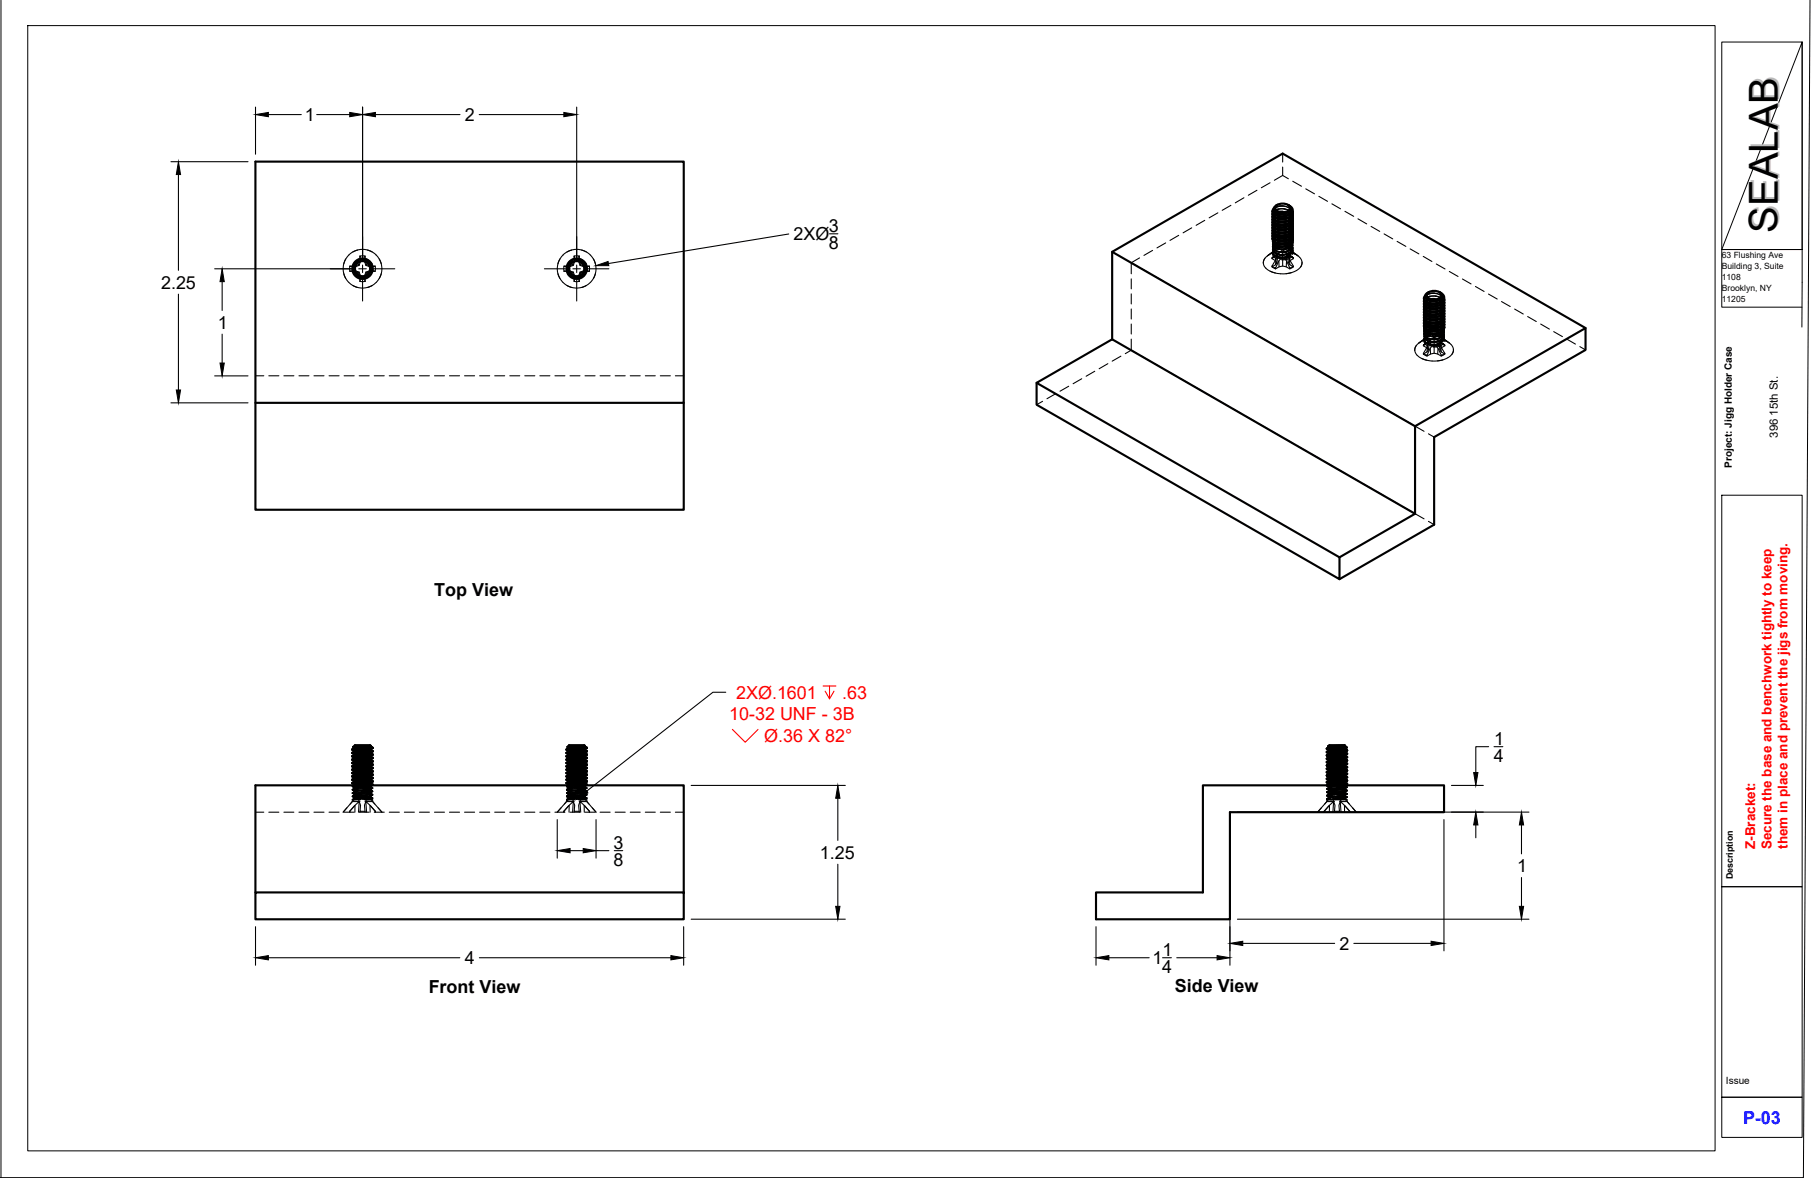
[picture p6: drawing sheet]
<svg xmlns="http://www.w3.org/2000/svg" width="432mm" height="279mm" viewBox="0 0 432 279" stroke-linecap="round" stroke-linejoin="round" font-family="sans-serif">
<defs><g id="words">
<text font-size="9.5" fill="#bababa" x="422.2" y="54.8" transform="rotate(-90 422.2 54.8)">SEALAB</text>
<g font-size="4.3">
<text x="72.3" y="28.7">1</text>
<text x="110.3" y="28.7">2</text>
<text x="188.3" y="57">2XØ</text>
<text x="196.6" y="54.9">3</text>
<text x="196.6" y="59.1">8</text>
<text x="38.2" y="68.5">2.25</text>
<text x="51.7" y="78">1</text>
<text x="103" y="141.4">Top View</text>
<text x="354.5" y="176.6">1</text>
<text x="354.4" y="180.7">4</text>
<text x="145.6" y="201.3">3</text>
<text x="194.5" y="203.6">1.25</text>
<text x="145.6" y="205.4">8</text>
<text x="360" y="206.8">1</text>
<text x="275.8" y="226.7">1</text>
<text x="317.8" y="225.3">2</text>
<text x="110.3" y="228.7">4</text>
<text x="273.5" y="228.7">1</text>
<text x="275.8" y="230.7">4</text>
<text x="101.7" y="235.4">Front View</text>
<text x="278.7" y="235.2">Side View</text>
</g>
<g font-size="4.3" fill="#f00">
<text x="174.6" y="165.8">2XØ.1601</text>
<text x="199.8" y="165.8">.63</text>
<text x="173" y="170.9">10-32 UNF - 3B</text>
<text x="181.3" y="176">Ø.36 X 82°</text>
</g>
<text font-size="4.3" fill="#00f" x="413.5" y="266.7">P-03</text>
<g font-size="3.2" fill="#f00">
<text x="416.4" y="201.4" transform="rotate(-90 416.4 201.4)">Z-Bracket:</text>
<text x="420.3" y="201.4" transform="rotate(-90 420.3 201.4)">Secure the base and benchwork tightly to keep</text>
<text x="424.1" y="201.4" transform="rotate(-90 424.1 201.4)">them in place and prevent the jigs from moving.</text>
</g>
<text font-size="2.7" x="421.8" y="103.8" transform="rotate(-90 421.8 103.8)">396 15th St.</text>
<g font-size="2.4">
<text x="410.8" y="111" transform="rotate(-90 410.8 111)">Project: Jigg Holder Case</text>
<text x="409.5" y="257.1">Issue</text>
</g>
<text font-size="2.1" x="411.1" y="208.6" transform="rotate(-90 411.1 208.6)">Description</text>
<g font-size="2">
<text x="408.5" y="61.3">63 Flushing Ave</text>
<text x="408.5" y="63.9">Building 3, Suite</text>
<text x="408.5" y="66.4">1108</text>
<text x="408.5" y="69">Brooklyn, NY</text>
<text x="408.5" y="71.5">11205</text>
</g>
</g></defs>
<!-- layer: Visible -->
<g fill="none" stroke="#000" stroke-width=".51">
<path d="M263.9 59.7l71.8 41.4M301.9 50.1l.1 .4 .4 .4 1.5 .5 1.8-.3 .6-.5 .4-.4M302 57l.2 .8M302.2 49.5l-.3 .4v.4l.3 .4 .6 .4 1.6 .2 1.1-.3M302.2 57.8l.6 .4 1.3 .3M302.7 48.8a2.34 2.34 0 0 1 3.4 .4 1.54 1.54 0 0 1-2.1 1.1 1.36 1.36 0 0 1-1.4-1.1zM303 48.6l-.6 .5-.2 .4 .2 .6 .6 .4 .8 .2 1.1-.1 .8-.4 .5-.5a.77 .77 0 0 0-.4-1l.5 .6 .2 .5-.3 .7-.7 .5M303.3 51.9l.6 .1 1.1-.1M303.3 52.6l.7 .1 1-.1M303.3 53.9l.6 .1 1.1-.1M303.3 54.5l.7 .2 1-.2M303.3 55.8l.6 .1 1.1-.1"/>
<path d="M303.3 56.5l.8 .1 .9-.1M303.3 57.8l.6 .1 1.1-.1M305 51.3l-.6 .1-1.1-.1M305 53.2l-.6 .1-1.1-.1M305 55.2l-.6 .1-1.1-.1M305 57.1l-.6 .1-1.1-.1M305.6 48.6l.9 .7 .2 .4v.5M306.2 49.4l-.3 .7-1.1 .6h-1.3l-.8-.4M306.7 50.2l-.4 .5-.7 .3M306.7 56.6l-.2 .9-1.1 .8-1.6 .1-1.2-.3M306.7 55.9a1.79 1.79 0 0 1-2 1.8l-1.7-.1a1.16 1.16 0 0 1-1-1.3M306.7 55.3a1.83 1.83 0 0 1-2.2 1.8l-1.4-.1a1.19 1.19 0 0 1-1.1-1.4"/>
<path d="M306.7 54.6a1.83 1.83 0 0 1-2.2 1.9l-1.4-.2a1.19 1.19 0 0 1-1.1-1.3M306.7 54a1.79 1.79 0 0 1-2 1.8l-1.7-.1a1.13 1.13 0 0 1-1-1.4M306.7 53.3a1.83 1.83 0 0 1-2.2 1.9l-1.4-.1a1.19 1.19 0 0 1-1.1-1.4M306.7 52.7a1.83 1.83 0 0 1-2.2 1.8l-1.4-.1a1.19 1.19 0 0 1-1.1-1.4M306.7 52a1.83 1.83 0 0 1-2.2 1.9l-1.5-.2a1.13 1.13 0 0 1-1-1.3M306.7 51.4a1.83 1.83 0 0 1-2.2 1.8l-1.4-.1a1.19 1.19 0 0 1-1.1-1.4M306.7 50.8a1.83 1.83 0 0 1-2.2 1.8l-1.4-.1a1.19 1.19 0 0 1-1.1-1.4M306.7 50.1a1.85 1.85 0 0 1-2.1 1.8h-1.2a1.29 1.29 0 0 1-1.4-1.5M306.7 50.4a2.4 2.4 0 0 1-3 1.6l-1.2-.4-.5-.4-.1-.5M306.7 51a2.37 2.37 0 0 1-3 1.6l-1.4-.4-.4-.8M306.7 51.7l-.1 .6-.6 .5-1.7 .5-1-.1-.8-.3-.5-.4-.1-.5M306.7 52.3a2.4 2.4 0 0 1-3 1.7l-1.2-.4-.5-.5-.1-.4"/>
<path d="M306.7 53a2.37 2.37 0 0 1-3 1.6l-1.4-.5-.3-.3-.1-.5M306.7 53.6l-.1 .6-.6 .6-1.7 .5-1-.1-.8-.4-.5-.4-.1-.4M306.7 54.3a2.4 2.4 0 0 1-3 1.6l-1.2-.4-.5-.4-.1-.5M306.7 54.9l-.1 .7-.4 .4-.8 .4-1 .2-.8-.1-1.1-.3-.5-.4-.1-.6M306.7 55.6l-.1 .6-.6 .5-1.7 .5-1-.1-.8-.3-.5-.5-.1-.4M306.7 56.2a2.4 2.4 0 0 1-3 1.6l-1.2-.4-.5-.4-.1-.4M306.7 56.9l-.1 .6-.6 .5-.9 .4-.8 .1M87.5 62.5l-.6-.4-.7-.3 1 .2 .6 .6 .5 .8v.9M88.1 62.5l-.8-.8-.6-.2-1-.1-.8 .3-.6 .5-.4 .8-.1 .8 .3 1 .6 .6 .8 .4h.8l.8-.3 .5-.5 .3-.8v-.8l-.4-.9M88.1 62.5l-.4-.5-.9-.5-.9-.2-.8 .2-.8 .5-.4 .6-.3 1.5 .3 .8 .5 .6 .6 .4 .8 .2h.8l.6-.3 .7-.5 .4-1M88.1 62.5l.3 .7v1.1M138.3 62.5l-.6-.4-.7-.3 .8 .2 .8 .5 .5 1v.8"/>
<path d="M138.9 62.5l-.5-.6-.9-.4-1-.1-.8 .3-.7 .8-.4 .9 .1 .8 .2 .6 .6 .6 .8 .4h.8l.7-.3 .6-.5 .3-.9v-.8l-.4-.8M138.9 62.5l-.5-.6-.8-.4-.9-.2-.8 .2-1.2 1-.2 .6-.1 .9 .6 1.3 .6 .5 1 .3h.9l.6-.3 .8-.8 .2-.7M138.9 62.5l.3 .7v1.1M337.8 70.7l.1 .4 .3 .4 1.5 .6 1.8-.3 .7-.4 .4-.5M338 77.7v.6a1.53 1.53 0 0 0 1.6 .8l.4 .1M338.1 70.1l-.3 .8 .8 .8 1.1 .3 1.8-.3M338.7 69.5a2.34 2.34 0 0 1 3.3 .4 1.54 1.54 0 0 1-2 1.1 1.36 1.36 0 0 1-1.5-1.1zM339 69.3l-.7 .4-.2 .6 .4 .6 .5 .3 .9 .2 1.2-.2 .7-.4 .3-.6M339.2 72l.8 .1 1-.1M339.2 73.3l.7 .1 1.1-.1M339.2 73.9l.9 .1 .9-.1M339.2 75.2l.7 .1 1.1-.1"/>
<path d="M339.2 75.9l.9 .1 .9-.1M339.2 77.2l.7 .1 1.1-.1M339.2 77.8l.9 .1 .9-.1M341 72.6l-.7 .1-1.1-.1M341 74.5l-.7 .2-1.1-.1M341 76.5l-.7 .1-1.1-.1M341 78.4l-.7 .2-1.1-.1M341.5 69.3l1 .7 .1 .9M342.1 70.1v.4l-.4 .5-.9 .4h-1.2l-1-.4M342.1 70.2v-.4l-.4-.4 .5 .6 .2 .6-.3 .6-.6 .5M342.6 70.8a1.83 1.83 0 0 1-2.1 1.8l-1.4-.1a1.22 1.22 0 0 1-1.2-1.4M342.6 70.9l-.4 .5-.7 .3"/>
<path d="M342.6 77.3l-.2 .9-1.1 .7-1.3 .2-1.5-.3M342.6 76.6a1.99 1.99 0 0 1-2.4 1.9l-.9-.1a1.32 1.32 0 0 1-1.4-1.5M342.6 76a1.99 1.99 0 0 1-2.4 1.8l-1.2-.1a1.22 1.22 0 0 1-1.1-1.4M342.6 75.3a1.79 1.79 0 0 1-2 1.8h-1.2a1.36 1.36 0 0 1-1.5-1.5M342.6 74.7a1.99 1.99 0 0 1-2.4 1.8l-1.2-.1a1.23 1.23 0 0 1-1.1-1.4M342.6 74a1.99 1.99 0 0 1-2.4 1.9l-1.2-.2a1.22 1.22 0 0 1-1.1-1.3M342.6 73.4a1.79 1.79 0 0 1-2 1.8h-1.2a1.36 1.36 0 0 1-1.5-1.5M342.6 72.7a1.99 1.99 0 0 1-2.4 1.9l-1.2-.2a1.23 1.23 0 0 1-1.1-1.4M342.6 72.1a1.99 1.99 0 0 1-2.4 1.8h-.8a1.38 1.38 0 0 1-1.5-1.5M342.6 71.4a1.79 1.79 0 0 1-2 1.8h-1.2a1.36 1.36 0 0 1-1.5-1.4M342.7 71.1l-.3 .7-.5 .4-1.6 .5-1.1-.1-.8-.3-.4-.4-.2-.5M342.7 71.7l-.1 .5-.6 .6-1.5 .5-1.8-.2-.7-.5-.2-.5"/>
<path d="M342.7 72.4l-.2 .6-.4 .4-.8 .4-.9 .2h-.9l-1-.4-.5-.4-.2-.5M342.7 73l-.3 .7-.5 .5-1.6 .5-1.1-.1-.8-.4-.4-.3-.2-.6M342.7 73.7l-.1 .5-.6 .6-1.5 .5-1.8-.2-.7-.5-.2-.6M342.7 74.3l-.3 .7-1.1 .8-1.5 .1-1.3-.3a.98 .98 0 0 1-.7-1M342.7 75l-.3 .7-.5 .4-1.6 .5-1.1-.1-.7-.3-.5-.4-.2-.5M342.7 75.6l-.2 .6-.5 .5-1.5 .5-1.8-.2-.7-.5-.2-.6M342.7 76.3l-.1 .5-.5 .5-.8 .4-.9 .2h-1l-.9-.4-.5-.4-.2-.5M342.7 76.9l-.3 .7-.5 .5-1.6 .4h-1.1l-.7-.3-.5-.5-.2-.5M342.7 77.6l-.1 .5-.6 .6-.9 .4-.8 .1M376.2 77.8l-71.9-41.4-40.4 23.3v20.8M60.6 95.5h101.6v-57.2h-101.6v82.6h101.6v-25.4M245.9 90.8l18-10.3 71.8 41.4-17.9 10.3z"/>
<path d="M245.9 90.8v5.2l71.9 41.4v-5.2M335.7 121.9v-20.8l40.5-23.3v5.2l-35.9 20.7v20.7l-22.5 13M83.8 177.2l.3 .2M84.1 177.3v.1M84.1 178.1v.1M84.1 178.9v.1M84.1 179.7v.1M84.1 179.8l-.5 .3M84.1 179l-.5 .3M84.1 178.2l-.5 .3M87.9 177l-3.8 .3M87.9 177.8l-3.8 .3"/>
<path d="M87.9 178.5l-3.8 .4M87.9 177l.5 .4M87.9 177l-3.6 .4-.7 .3M87.9 177.8l-3.8 .4M87.9 178.6l-3.8 .4M87.9 179.4l-3.8 .4M87.9 177h.1M87.9 177.7v.1M87.9 178.5v.1M87.9 179.3v.1M87.9 177.8l.5 .3M87.9 178.6l.5 .3"/>
<path d="M87.9 179.4l.5 .3M87.9 176.9v.1M88 176.9l-.2-.2h-3.6l-.4 .5M88 176.9l-4.2 .3M88.3 177.4l-4 .2-.7 .2M88.3 177.3l.1 .1M88.4 177.4l-4.8 .4 .5 .3M88.4 178.2l-4.8 .4 .5 .3M88.4 178.9l-.4 .2-4.4 .3 .5 .3M88.4 179.8l-4.8 .4 .5 .3M88.4 179.7l-4.7 .4-.1 .1M88.4 178.9l-4.4 .3-.4 .2"/>
<path d="M88.4 178.1l-4.7 .4-.1 .1M88.4 179l-.8 .4-3.5 .3M88.4 177.4h.1M88.4 178.1v.1M88.4 179.7v.1M88.4 177.4l-.5 .4M88.4 178.2l-.5 .3M88.4 179.8l-.5 .3M134.4 177.7v.1M134.4 178.5v.1M134.4 179.3v.1M134.4 177.8l.5 .3"/>
<path d="M134.4 178.6l.5 .3M134.4 179.4l.5 .3M134.6 177.2l.3 .2M134.9 177.3v.1M134.9 178.1v.1M134.9 178.9v.1M134.9 179.7v.1M134.9 179.8l-.5 .3M134.9 179l-.5 .3M134.9 178.2l-.5 .3M138.7 177l.5 .4M138.7 177l-3.8 .3"/>
<path d="M138.7 177.8l-3.8 .3M138.7 178.5l-3.8 .4M138.7 177l-3.5 .4-.8 .3M138.7 177.8l-3.8 .4M138.7 178.6l-3.8 .4M138.7 179.4l-3.8 .4M138.7 177h.1M138.7 177.7v.1M138.7 178.5v.1M138.7 179.3v.1M138.7 177.8l.5 .3M138.7 178.6l.5 .3"/>
<path d="M138.7 179.4l.5 .3M138.8 176.9l-.2-.2h-3.6l-.4 .5M138.8 176.9l-4.2 .3M138.8 176.9l-.1 .1M139.1 177.4l-4.7 .3M139.1 177.3l.1 .1M139.2 179.7l-4.8 .4M139.2 178.9l-4.8 .4M139.2 178.1l-4.8 .4M139.2 179l-.7 .4-3.6 .3M139.2 177.4l-.5 .4M139.2 178.2l-.5 .3"/>
<path d="M139.2 179.8l-.5 .3M139.2 177.4l-4.8 .4M139.2 178.2l-4.8 .4M139.2 178.9l-.4 .2-4.4 .3M139.2 179.8l-4.8 .4 .5 .3M139.2 177.4h.1M139.2 178.1v.1M139.2 179.7v.1M314.8 177.5v.1M314.8 178.3v.1M314.8 179.1v.1M314.8 179.9v.1"/>
<path d="M314.8 177.7l.5 .2M314.8 178.4l.5 .3M314.8 179.2l.5 .3M315.1 177l.3-.3h3.6l.5 .6M315.1 177l4-.2-.6 .3-1.9 .3h1.8M315.1 177l.2 .1M315.3 177.1v.1M315.3 177.9v.1M315.3 178.7v.1M315.3 179.5v.1M315.3 179.6l-.5 .3M315.3 178.8l-.5 .3"/>
<path d="M315.3 177.2l-.5 .3M316.6 177.4l-1.8 .1M318.4 176.8l-3.1 .3M318.4 177.4l-3.6 .3M319.1 179.2l.5 .3-4.8 .4M319.1 178.4l.5 .3-4.8 .4M319.1 177.6l.5 .3-4.8 .4M319.1 177.5l-3.8 .4M319.1 178.4l-3.8 .3M319.1 179.1l-3.8 .4M319.1 179.9l-3.8 .4M319.1 176.8l-3.8 .4"/>
<path d="M319.1 177.6l-3.6 .4-.7 .3M319.1 178.4l-3.8 .4M319.1 179.2l-3.8 .4M319.1 177.5v.1M319.1 178.3v.1M319.1 179.1v.1M319.1 179.9v.1M319.5 177.3l-1.1 .1M319.5 177.3l-.4 .2M319.6 178.1l-.5 .3M319.6 178.8l-.5 .3M319.6 179.6l-.5 .3"/>
<path d="M319.6 177.9l-.2 .2-4.6 .3M319.6 178.7l-.5 .2-4.3 .3M319.6 179.5l-.2 .2-4.6 .3M84.1 181.3v.1M84.1 182.1v.1M84.1 182.9v.1M84.1 183.7v.1M84.1 184.5v.1M84.1 185.3v.1M84.1 186.1v.1M84.1 186.2l-.2 .1M84.1 185.4l-.5 .3"/>
<path d="M84.1 184.6l-.5 .3M84.1 183l-.5 .3M84.1 182.2l-.5 .3M84.1 181.4l-.5 .3M84.1 180.6l-.5 .3M87.9 180.1l-3.4 .3-.4 .2M87.9 180.9l-3.8 .4M87.9 181.7l-3.8 .4M87.9 182.5l-3.8 .4M87.9 183.3l-3.8 .4M87.9 184.1l-3.8 .4M87.9 184.9l-3.8 .4"/>
<path d="M87.9 185.7l-3.8 .4M87.9 182.6l.5 .3-4.5 .3-.3 .2M87.9 180.2l-3.8 .4M87.9 181l-3.8 .4M87.9 181.8l-3.8 .4M87.9 182.6l-3.8 .4M87.9 183.4l-3.6 .3-.7 .4M87.9 184.2l-3.8 .4M87.9 185l-3.8 .4M87.9 185.8l-3.8 .4M87.9 180.1v.1M87.9 180.9v.1"/>
<path d="M87.9 181.7v.1M87.9 182.5v.1M87.9 183.3v.1M87.9 184.1v.1M87.9 184.9v.1M87.9 185.7v.1M87.9 180.2l.5 .3M87.9 181l.5 .3M87.9 181.8l.5 .3M87.9 183.4l.5 .3M87.9 184.2l.5 .3M87.9 185l.5 .3"/>
<path d="M87.9 185.8l.5 .3M88.4 180.6l-4.8 .4 .5 .3M88.4 181.4l-4.8 .4 .5 .3M88.4 182.2l-4.8 .4 .5 .3M88.4 183l-4.8 .4 .5 .3M88.4 183.8l-4.8 .4 .5 .3M88.4 184.6l-4.8 .4 .5 .3M88.4 185.3l-.3 .2-4.5 .3 .5 .3M88.4 186.2l-.7 .1M88.4 186.1l-2.4 .2M88.4 185.3l-4.5 .3-.3 .2M88.4 184.5l-4.5 .3-.3 .2"/>
<path d="M88.4 183.7l-4.6 .3-.2 .2M88.4 182.1l-4.6 .3-.2 .2M88.4 181.3l-4.5 .3-.3 .2M88.4 180.5l-4.4 .3-.4 .2M88.4 180.5v.1M88.4 181.3v.1M88.4 182.1v.1M88.4 182.9v.1M88.4 183.7v.1M88.4 184.5v.1M88.4 186.1v.1M88.4 180.6l-.5 .3"/>
<path d="M88.4 181.4l-.5 .3M88.4 182.2l-.5 .3M88.4 183l-.5 .3M88.4 183.8l-.5 .3M88.4 184.6l-.5 .3M88.4 185.4l-.5 .3M88.4 186.2l-.1 .1M134.4 180.1v.1M134.4 180.9v.1M134.4 182.5v.1M134.4 183.3v.1M134.4 184.1v.1"/>
<path d="M134.4 184.9v.1M134.4 185.7v.1M134.4 181l.5 .3M134.4 181.8l.5 .3M134.4 182.6l.5 .3M134.4 183.4l.5 .3M134.4 184.2l.5 .3M134.4 185l.5 .3M134.4 185.8l.5 .3M134.9 181.3v.1M134.9 182.1v.1M134.9 182.9v.1"/>
<path d="M134.9 183.7v.1M134.9 184.5v.1M134.9 185.3v.1M134.9 186.1v.1M134.9 186.2l-.2 .1M134.9 185.4l-.5 .3M134.9 184.6l-.5 .3M134.9 183l-.5 .3M134.9 182.2l-.5 .3M134.9 181.4l-.5 .3M134.9 180.6l-.5 .3M138.7 182.6l.5 .3-4.8 .4"/>
<path d="M138.7 180.1l-3.4 .3-.4 .2M138.7 180.9l-3.8 .4M138.7 181.7l-3.8 .4M138.7 182.5l-3.8 .4M138.7 183.3l-3.8 .4M138.7 184.1l-3.8 .4M138.7 184.9l-3.8 .4M138.7 185.7l-3.8 .4M138.7 180.2l-3.8 .4M138.7 181l-3.8 .4M138.7 181.8l-3.8 .4M138.7 182.6l-3.8 .4"/>
<path d="M138.7 183.4l-3.6 .3-.7 .4M138.7 184.2l-3.8 .4M138.7 185l-3.8 .4M138.7 185.8l-3.8 .4M138.7 180.1v.1M138.7 180.9v.1M138.7 181.7v.1M138.7 182.5v.1M138.7 183.3v.1M138.7 184.1v.1M138.7 184.9v.1M138.7 185.7v.1"/>
<path d="M138.7 180.2l.5 .3M138.7 181l.5 .3M138.7 181.8l.5 .3M138.7 183.4l.5 .3M138.7 184.2l.5 .3M138.7 185l.5 .3M138.7 185.8l.5 .3M139.2 186.1l-2.4 .2M139.2 185.3l-4.8 .4M139.2 184.5l-4.8 .4M139.2 183.7l-4.8 .4M139.2 182.1l-4.8 .4"/>
<path d="M139.2 181.3l-4.4 .3-.4 .2M139.2 180.5l-4.8 .4M139.2 180.6l-.5 .3M139.2 181.4l-.5 .3M139.2 182.2l-.5 .3M139.2 183l-.5 .3M139.2 183.8l-.5 .3M139.2 184.6l-.5 .3M139.2 185.4l-.5 .3M139.2 186.2l-.1 .1M139.2 180.6l-4.8 .4M139.2 181.4l-4.8 .4"/>
<path d="M139.2 182.2l-4.8 .4M139.2 183l-4.8 .4M139.2 183.8l-4.8 .4M139.2 184.6l-4.8 .4M139.2 185.3l-.3 .2-4.5 .3M139.2 186.2l-.7 .1M139.2 180.5v.1M139.2 181.3v.1M139.2 182.1v.1M139.2 182.9v.1M139.2 183.7v.1M139.2 184.5v.1"/>
<path d="M139.2 186.1v.1M285.4 186.3h57.2v6.3h-50.8v25.4h-31.8v-6.3h25.4zM314.8 180.7v.1M314.8 181.5v.1M314.8 183.1v.1M314.8 183.9v.1M314.8 184.7v.1M314.8 185.5v.1M314.8 180l.5 .3M314.8 181.6l.5 .3M314.8 182.4l.5 .3M314.8 183.2l.5 .3"/>
<path d="M314.8 184l.5 .3M314.8 185.6l.5 .3M315.3 180.3v.1M315.3 181.1v.1M315.3 181.9v.1M315.3 182.7v.1M315.3 183.5v.1M315.3 184.3v.1M315.3 185.1v.1M315.3 185.9v.1M315.3 185.2l-.5 .3M315.3 184.4l-.5 .3"/>
<path d="M315.3 183.6l-.5 .3M315.3 182.8l-.5 .3M315.3 182l-.5 .3M315.3 181.2l-.5 .3M315.3 180.4l-.5 .3M319.1 185.6l.5 .3-4.8 .4 .5-.3M319.1 184.8l.5 .3-4.8 .4M319.1 184l.5 .3-4.8 .4M319.1 183.2l.5 .3-4.8 .4M319.1 182.4l.5 .3-4.8 .4M319.1 181.6l.5 .3-4.4 .3-.4 .2M319.1 180.8l.5 .3-4.8 .4"/>
<path d="M319.1 180l.5 .3-4.8 .4M319.1 180.7l-3.8 .4M319.1 181.5l-3.8 .4M319.1 182.3l-3.8 .4M319.1 183.1l-3.8 .4M319.1 183.9l-3.8 .4M319.1 184.7l-3.8 .4M319.1 180l-3.8 .4M319.1 180.8l-3.8 .4M319.1 181.6l-3.8 .4M319.1 182.4l-3.8 .4M319.1 183.2l-3.8 .4"/>
<path d="M319.1 184l-3.8 .4M319.1 184.8l-3.8 .4M319.1 185.6l-3.8 .4M319.1 180.7v.1M319.1 181.5v.1M319.1 182.3v.1M319.1 183.1v.1M319.1 183.9v.1M319.1 184.7v.1M319.1 185.5v.1M319.6 185.2l-.7 .3-3.6 .4M319.6 180.4l-.5 .3"/>
<path d="M319.6 181.2l-.5 .3M319.6 182l-.5 .3M319.6 182.8l-.5 .3M319.6 183.6l-.5 .3M319.6 184.4l-.5 .3M319.6 186l-.5 .3M319.6 180.3l-.5 .2-4.3 .3 .5 .3M319.6 181.1l-.3 .2-4.5 .3M319.6 181.9l-.3 .2-4.5 .3M319.6 182.7l-.3 .2-4.5 .3M319.6 183.5l-.3 .2-4.5 .3M319.6 184.3l-.3 .2-4.5 .3 .5 .3"/>
<path d="M319.6 185.1l-.2 .2-4.6 .3M319.6 185.9l-.6 .2-3.5 .2M60.6 211.7h101.6v6.3h-101.6zM60.6 211.7v-25.4h101.6v25.4"/>
<circle cx="86" cy="63.7" r="1.79"/>
<circle cx="136.8" cy="63.7" r="1.79"/>
</g>
<!-- layer: Hidden -->
<g fill="none" stroke="#000" stroke-width=".25">
<path d="M304.3 36.4v2M304.3 39.6v2M83.7 59.8a4.5 4.5 0 0 1 4.6 0M84.8 59.3a4.5 4.5 0 0 0-3.2 3.3M87.2 59.3a4.6 4.6 0 0 1 3.2 3.3M135.6 59.3a4.5 4.5 0 0 0-3.2 3.3M136.8 59.1l-1.1 .2-1.2 .5M136.8 59.1l1.1 .2 1.2 .5M138 59.3l1.3 .6 .8 .6M273.5 59.4l-2.1 1.2M276.6 57.6l-2.1 1.2M279.7 55.8l-2.1 1.2"/>
<path d="M282.7 54l-2 1.2M285.8 52.3l-2 1.1M288.9 50.5l-2 1.2M292 48.7l-2 1.2M295.1 46.9l-2 1.2M298.2 45.1l-2 1.2M301.3 43.3l-2 1.2M301.9 57.2v.1M301.9 57.8v.1M301.9 58.5v.1M301.9 59.1v.1M301.9 59.8v.5"/>
<path d="M301.9 57.4l.6 .7 1.4 .4M301.9 57.5l.4 .5 .5 .3 1.2 .2M302 57.6a1.35 1.35 0 0 0 1.5 1.4M302 59.6a.96 .96 0 0 0 .7 1.2M302 59.6l-.1 .5 .4 .5M302 59.6l.2 .8 .9 .5M302 56.8a.92 .92 0 0 0 .6 1.3M302 59.5a.87 .87 0 0 0 .5 1.2M302 59.5a.93 .93 0 0 0 .5 1.1M302 59.5l.7 .6 1.4 .3M302 58.2a1.08 1.08 0 0 0 1.1 1.5h.2M302.1 58a1.02 1.02 0 0 0 .9 1.6l.2 .1"/>
<path d="M302.2 59.1l1.4-.5-1 .3-.6 .6M302.3 57.4v.2M302.3 58.1v.2M302.3 58.7v.2M302.3 59.4v.2M302.3 57.4l.1 .4 .5 .4 1.7 .3M302.3 59.9l1 .5h1.3M302.4 57.2v.1a1.01 1.01 0 0 0 1.2 1.3h.2M302.4 49.6l.1 .4 .4 .4 1.4 .3M302.4 51.7l.2 .3 .4 .4 1.4 .2M302.4 49.7v.1M302.4 50.4v.1"/>
<path d="M302.4 51.7v.1M302.4 52.3v.1M302.4 53v.1M302.4 53.6v.1M302.4 54.3v.1M302.4 54.9v.1M302.4 55.6h.1M302.4 56.2v.1M302.4 56.9v.1M302.4 57.5v.1M302.4 58.2v.1M302.4 58.8v.1"/>
<path d="M302.4 59.5h.1M302.5 53.8l.6 .6 1.5 .1M302.5 57.7a.93 .93 0 0 0-.6 1 .93 .93 0 0 0 .8 .8M302.5 58.7l1.1 .4 1.2-.1M302.5 49.3l1.3-.4 1.5 .2 .8 .6v.8M302.5 57.6l-.2 .4 .1 .5 .4 .3 .9 .3M302.5 55.9l.8 .5 1.4 .1M302.6 59.4l.8 .2h1.5M302.6 59.3a1.06 1.06 0 0 0-.7 1.1 1.06 1.06 0 0 0 .9 .9M302.6 58l1 .4h1.3M302.7 59.2l-2 1.5 1.7-1.3M302.7 57.6l-.2 .4v.5l.6 .4 .7 .2"/>
<path d="M302.8 57l1.2-.4 1.4 .2a1.64 1.64 0 0 1 1.3 1.4M302.8 57.6l-.2 .1a.87 .87 0 0 0-.2 1 .87 .87 0 0 0 .9 .5M302.9 55.6l-.5 .5 .3 .7 .9 .3 1.5 .1 .8 .4M302.9 58.9l.9 .2 1.5-.1M302.9 58l-.4 .3a.82 .82 0 0 0-.1 .9 .82 .82 0 0 0 .8 .4M303 53.6l-.5 .4-.1 .4 .3 .4 .7 .3M303 57.5l1.3-.2 1.1 .2M303 52.9l1.2-.2 1.2 .2M303.1 58.7l-.3 .1a.93 .93 0 0 0-.8 .6 .93 .93 0 0 0 .2 1M303.1 58.2a.8 .8 0 0 0-.7 .9 .8 .8 0 0 0 1 .6M303.1 56.1l-.3 .1a.94 .94 0 0 0-.8 .6 .94 .94 0 0 0 .2 1M303.1 57.5l1.3-.2 1 .3"/>
<path d="M303.1 51.6l-.5 .3-.2 .6 .3 .4 .6 .2M303.1 57.5l1.3-.2 1.1 .3M303.1 56.6l1.1-.2 1.3 .3M303.2 50.9l1-.2 1.3 .4M303.2 51.8l1.5 .1a1.33 1.33 0 0 1 2 .8M303.2 56.2h-.1a.78 .78 0 0 0-.7 .9 .78 .78 0 0 0 .9 .7M303.3 58.1l-.8 .3-.2 .4 .1 .4 .5 .5M303.3 56.8l-.5 .1a1.02 1.02 0 0 0-.8 1.5M303.3 49.6l-.6 .3-.3 .4 .2 .5 .5 .4M303.3 48.9l1.2-.1 1.1 .4M303.4 56.8h-.3a1.12 1.12 0 0 0-1.1 1.5M303.4 58.5l-.8 .3a.71 .71 0 0 0-.3 .7 .71 .71 0 0 0 .4 .6"/>
<path d="M303.4 49.6l-.6 .3-.4 .5 .2 .5 .7 .4M303.4 50.3l-.7 .3-.3 .4 .2 .5 .7 .4M303.4 50.9l-.6 .3-.4 .4 .2 .5 .7 .5M303.4 51.6l-.6 .2-.4 .5 .2 .5 .7 .4M303.4 52.2l-.7 .3-.3 .4 .2 .6 .7 .4M303.4 52.9l-.6 .2-.4 .5 .2 .5 .7 .4M303.4 53.5l-.6 .3-.4 .4 .2 .6 .7 .4M303.4 54.2l-.7 .3-.3 .4 .2 .5 .7 .4M303.4 54.8l-.6 .3-.4 .4 .2 .5 .7 .5M303.4 55.5l-.6 .2-.4 .5 .2 .5 .7 .4M303.5 56.7h1.2l1.1 .4M303.5 57.9h1.2l1.2 .4"/>
<path d="M303.5 59.7a4 4 0 0 0-3.7 2.3l-.1 .5M303.6 57.3h.9l1.4 .4M303.6 56l-1 .4-.6 .6M303.6 56l1.8 .2M303.6 56a2.28 2.28 0 0 1 2.7 1M303.7 48.5l-1 .3M303.7 48.9l-1.2 .6-.1 .4 .3 .4M303.7 58.6l-.7 .2-.5 .3a.62 .62 0 0 0 0 .9M303.8 57.3l-1 .2a1.19 1.19 0 0 0-.9 .9M303.8 57.9l-.9 .2-.4 .4v.5l.2 .3M303.8 57.3l1.3 .1 .9 .6M303.9 56.6l-1.4 .4-.6 .7"/>
<path d="M303.9 59.7l1.1-.1 1.2-.5-.9 .7-1.3 .1M303.9 58.9l1.6 .1 .9 .6M303.9 58l-1.3 .3-.7 .8M303.9 55.9l-.7 .2-.6 .3-.2 .3 .2 .6M304 57.3l1.2 .1 .9 .6M304 55.3l1.2 .2 .9 .6M304.1 58l-1.2 .2-.9 .7M304.1 57.7l1.3 .3 .8 .6M304.1 58.6l-1 .1M304.1 54l-1.2 .3-.4 .4v.5M304.1 53.3l1.3 .3 .8 .7M304.2 58.6l-1.1 .2a.77 .77 0 0 0-.6 1"/>
<path d="M304.2 58l1.4 .4 .6 .6M304.2 55.9l1.4 .3 .8 .6M304.2 58.5l-1.1 .2M304.2 52l-1.3 .3-.4 .4v.4M304.3 58.7a1.96 1.96 0 0 0-2 1M304.3 51.4l1.3 .4 .6 .7M304.3 58.5l-.7 .1M304.3 59.7v3.4M304.3 41.6l-2 1.2M304.3 41.6l1.4 .8M304.3 56.7l-1.2 .1a.87 .87 0 0 0-.7 .9M304.4 55.3l-1.6 .2-.8 .8"/>
<path d="M304.4 54.7l-1.7 .2-.7 .7M304.4 54l-1.7 .3-.7 .7M304.4 53.4l-1.6 .2-.8 .7M304.4 52.7l-1.7 .3-.7 .7M304.4 52.1l-1.7 .3-.7 .6M304.4 51.4l-1.6 .2-.8 .8M304.4 50.8l-1.7 .2-.7 .7M304.4 50.1l-1.7 .3-.7 .7M304.4 49.5l-1.6 .2-.8 .7M304.4 56l1.2 .4 .6 .8a1.13 1.13 0 0 1-.2 2M304.4 50.1l-1.5 .3-.4 .4-.1 .3M304.4 57.9l1.3 .4 .5 .5 .1 .5"/>
<path d="M304.4 48.8l-1.4 .2-.8 .5M304.5 56.7l1.3 .3 .8 .7M304.5 49.5l1.2 .4 .5 .5v.4M304.5 59.2l-1.4-.2-.4-.2-.3-.5a.94 .94 0 0 0-.5 1.1 .94 .94 0 0 0 .9 .7M304.5 57.9l-1.2 .1-1 .5M304.6 56.7l1.2 .3 .8 .8M304.6 58.4l1.4 .6 .3 .7M304.6 49.6l1.2 .5 .4 .4v.5M304.6 50.2l1.2 .5 .4 .5v.4M304.6 50.9l1.2 .5 .4 .4v.5M304.6 51.5l1.2 .5 .4 .5v.4M304.6 52.2l1.2 .5 .4 .4v.5"/>
<path d="M304.6 52.8l1.2 .5 .4 .4v.5M304.6 53.4l1.2 .6 .4 .4v.5M304.6 54.1l1.3 .5 .3 .5v.4M304.6 54.8l1.2 .4 .4 .4v.6M304.6 55.4l1.2 .5 .4 .4v.5M304.7 56.1h-1.3l-1 .4M304.8 59.7l-2.6 .2M304.8 56.1h-1.2l-1.1 .3M304.8 59.7l1.1 .1 1.4 .5M304.8 48.5l1.2 .3M304.8 49.6h-1.1l-1.2 .3M304.8 50.3l-1.2-.1-1.1 .4"/>
<path d="M304.8 50.9h-1.2l-1.1 .3M304.8 51.6l-1.1-.1-1.2 .4M304.8 52.2h-1.2l-1.1 .3M304.8 52.9l-1.2-.1-1.1 .4M304.8 53.5h-1.4l-.9 .3M304.8 54.2l-1.2-.1-1.1 .4M304.8 54.8h-1.2l-1.1 .3M304.8 55.5h-1.4l-.9 .3M304.9 58.7l1 .4 .4 .6M304.9 58.6h-1.3l-1 .4M304.9 57.3l.9 .3a1.45 1.45 0 0 1 .9 1.1M305 58l.9 .4 .2 .4 .1 .4-.2 .4"/>
<path d="M305.1 58.1l.6 .2a1.43 1.43 0 0 1 1 1.3M305.1 56.1l1 .7 .1 .5-.3 .5M305.2 51.2l-.2 .1M305.2 56.7l-1-.1-1.3 .2M305.2 54.8l-1.1-.2-1.2 .3M305.2 58.8l1 .6 .1 .3-.1 .5M305.3 58.1l.6 .3a1.26 1.26 0 0 1 .8 1.4M305.3 54.2l.5 .3 .4 .6v.5l-.4 .4M305.3 56.1l-1.3-.1-1 .2M305.4 58.8v.1a1.04 1.04 0 0 1 .8 1.3M305.4 59l-1.1 .2-1.3-.2M305.4 52.3l.6 .4 .2 .5-.1 .5-.4 .4"/>
<path d="M305.4 51.8l-.4 .1M305.4 52.5l-.4 .1M305.4 53.1l-.4 .1M305.4 53.7l-.4 .2M305.4 54.4l-.4 .1M305.4 55l-.4 .2M305.4 55.7l-.4 .1M305.4 56.3l-.4 .2M305.4 57l-.4 .1M305.4 57.6l-.4 .2M305.4 58.7a1.27 1.27 0 0 1 1.2 1.6M305.5 58.8l.6 .5 .2 .4"/>
<path d="M305.5 58.9l.6 .4 .2 .4M305.5 57l.1 .1a.94 .94 0 0 1 .6 .8 .94 .94 0 0 1-.6 .9M305.5 55.6l.8 .4 .4 .6M305.5 54.9l.9 .6 .3 .4M305.5 54.3l.8 .5 .4 .5M305.5 53.6l.8 .5 .4 .5M305.5 53l.9 .5 .3 .5M305.5 52.3l.8 .5 .4 .5M305.5 51l.9 .6 .3 .4M305.5 50.4l.8 .5 .4 .5M305.5 49.7l.8 .5 .4 .6M305.5 50.4l.5 .5 .2 .4-.1 .5-.5 .5"/>
<path d="M305.6 49.1l.7 .5 .4 .5M305.6 58.2l-.9 .3-1.4-.1M305.6 53.5l-1 .4-1.2-.1M305.7 58.2l.1 .1a1.22 1.22 0 0 1 .7 1.8M305.8 55.4l-1.1 .4h-1.2M305.8 48.7l.4 .8M305.9 56.4v.1a1.16 1.16 0 0 1 .5 1.9M305.9 57.2l-1 .5-1.2 .1M305.9 56.5a1.14 1.14 0 0 1 .4 1.9v.2M306 49.4l.6 .5 .1 .6M306 50l.6 .5 .1 .6M306 50.7l.6 .5 .1 .6"/>
<path d="M306 51.3l.6 .5 .1 .6M306 52l.6 .5 .1 .6M306 52.6l.6 .5 .1 .6M306 53.3l.6 .5 .1 .6M306 53.9l.6 .5 .1 .6M306 54.5l.6 .6 .1 .5M306 55.2l.6 .5 .1 .6M306 55.8l.6 .6 .1 .6M306 59.1l-.9 .5-1.3 .1M306 57.3l.2 .4-.1 .6-1.2 .7M306.1 59.9a2.98 2.98 0 0 1 2.8 2.7l-.4 .8M306.1 59.7l-.9 .5-1.3 .2"/>
<path d="M306.1 55.5l.1 .5-.2 .4-.5 .4-.7 .3M306.2 53.7l-.2 .8-.6 .4-.8 .3M306.2 58.4v.4l-.4 .5-1.3 .5M306.2 59.7l-1 .5-1.2 .1M306.2 49.5l-.3 .5-.5 .4M306.2 50.1l-.1 .4-.5 .4-1.3 .4M306.2 51.9l-.3 .8-1.4 .6M306.2 59.4l1.8 1.3-2.1-1.5 .3 .4v.5l-.3 .4-.6 .3M306.2 51.4h.1M306.2 52v.1M306.2 52.7h.1M306.2 53.3v.1"/>
<path d="M306.2 54h.1M306.2 54.6v.1M306.2 55.2v.1M306.2 55.9v.1M306.2 56.6h.1M306.2 57.2v.1M306.2 57.8v.1M306.2 58.5v.1M306.2 59.1v.1M306.2 59.8v.1M306.3 56.9v.2a1.37 1.37 0 0 1-1.3 1.4M306.3 57.5v.4l-.2 .5-1.3 .6"/>
<path d="M306.3 59.7a1.73 1.73 0 0 1-2.3 1.3h.9l.8-.4M306.3 58.6l-.7 .8-1.2 .4M306.3 58l-.5 .8-1.3 .5M306.3 57a.93 .93 0 0 1-.5 1.1M306.3 57l-.3 .8-.7 .5M306.3 56.7a1.16 1.16 0 0 1-.4 2M306.3 57.1v.2M306.3 57.8v.2M306.3 59.7v.2M306.4 58.1a1.15 1.15 0 0 1-.5 1.9M306.5 58.2a1.19 1.19 0 0 1-.7 1.9M306.5 58.9l-.7 .6-1.4 .3"/>
<path d="M306.6 58.8l-.8 .7-1.3 .3M306.6 57.9l-.6 .7-1.3 .4M306.7 59.1a1.44 1.44 0 0 1-1.3 1.7M306.7 58.5a1.48 1.48 0 0 1-1.4 1.7M306.7 43l2.1 1.2M306.7 57.5v.1M306.7 58.1v.2M306.7 58.8v.1M306.7 59.4v.1M306.7 59.9v.4M309.8 44.8l2.1 1.2M312.9 46.6l2.1 1.2"/>
<path d="M316 48.3l2.1 1.2M319.1 50.1l2.1 1.2M322.2 51.9l2.1 1.2M325.3 53.7l2 1.2M328.4 55.5l2 1.2M331.5 57.3l2 1.1M334.6 59l2 1.2M81.4 63.7l.2 1.3 .4 1M81.6 64.9a4.6 4.6 0 0 0 3.2 3.3M82 61.4l-.5 1.4-.1 .9M83 63.1l1.2 .2 .6-.2a1.14 1.14 0 0 0 .7-1.1l-.1-1.3h1.2l-.1 1.3 .2 .5a1.14 1.14 0 0 0 1 .7l1.3-.1v1.2l-1.2-.1-.6 .2a1.29 1.29 0 0 0-.7 1.3l.1 1h-1.2l.1-1.2-.2-.6a1.29 1.29 0 0 0-1.2-.7l-1.1 .1zM83 64.3h1.2l.8 .4 .4 .9v1.1"/>
<path d="M83.7 67.7a4.6 4.6 0 0 0 4.6 0M83.9 64.9l1 .8M83.9 65l.8 .7 .9 .2M84.2 62.9l-.3 1.3M84.2 62.9l-.2 .9 .3 1.1M84.2 63.1v.2M84.2 64.2v.1M84.3 64.6l.9 .8 1.1 .2M84.3 65.3l1.1 .8M84.9 61.8l-1 .8M85 61.8l-.9 .6-.4 .8M85 62l-.8 .9"/>
<path d="M85 62.8l.2 .1M85.2 64.5l-.2 .2M85.4 60.7v1.2l-.4 .9-.8 .3h-1.2M85.4 61.9l.1 .1M85.4 66.7h.1M85.4 60.7h.1M85.5 65.5l-.1 .1M86 61.6l1.2 .5M86.1 61.6l.8 .3 .7 .9M86.2 61.7l1.1 .5M86.2 61.8l-.7 .1-.7 .4-.5 .5-.2 .6M86.5 65.5l.1 .1"/>
<path d="M86.6 60.7h.1M86.6 66.7h.1M86.6 60.7v1.2l.4 .9 .8 .3h1.2M86.6 61.9l-.1 .1M86.8 64.5l.2 .2M87 62.8l-.2 .1M87.2 65.4l-1.2 .5M87.3 62.2l.8 1.1M87.3 62.2l.6 .8 .1 1.1M87.5 65.2l-1.1 .5-1.1-.1M87.5 62.5l.3 .6 .1 .8-.2 .6-.4 .6M87.8 64.2v.1"/>
<path d="M87.8 63.1v.2M87.8 64.2l-.2 .8-.9 .7M88.2 64.4l-.7 1.2M89 64.3h-1.2l-.8 .4-.4 .9v1.1M89 64.3h.1M90 61.4l.4 .8 .2 1.5M90.4 64.9a4.6 4.6 0 0 1-3.2 3.3M90.6 63.7l-.2 1.3-.4 1M132.4 64.9a4.5 4.5 0 0 0 3.2 3.3M132.8 61.4a4.6 4.6 0 0 0 0 4.6M133.8 63.1l1.2 .2 .6-.2a1.29 1.29 0 0 0 .7-1.3l-.1-1.1h1.2l-.1 1.3 .2 .5a1.14 1.14 0 0 0 1 .7l1.3-.1v1.2l-1.2-.1-.6 .2a1.14 1.14 0 0 0-.7 1.1l.1 1.2h-1.2l.2-1.2-.3-.6a1.29 1.29 0 0 0-1.2-.7l-1.1 .1zM133.8 64.3h1.2l.8 .4 .4 .9v1.1"/>
<path d="M133.8 64.3h.1M134.5 67.7l.9 .4 1.4 .2M134.7 64.9l1 .8M134.7 65l.9 .7 .8 .2M135 62.9l-.2 1 .3 1M135 63.1v.2M135 64.2v.1M135.1 64.6l.9 .8 1.1 .2M135.1 65.3l1.1 .8M135.7 61.8l-1 .8M135.8 61.8l-.8 .5-.5 .9M135.8 62l-.8 .9-.3 1.3"/>
<path d="M135.8 62.8l.2 .1M136 64.5l-.2 .2M136.2 61.9l.2 .1M136.2 60.7v1.2l-.4 .9-.8 .3h-1.2M136.4 65.5l-.2 .1M136.8 61.6l1.2 .5M136.9 61.6l.8 .3 .7 .9M137 61.7l1.2 .5M137 61.8l-.8 .1-.6 .4-.4 .5-.2 .6M137.3 65.5l.1 .1M137.4 66.7h.1M137.4 60.7h.1"/>
<path d="M137.4 60.7v1.2l.4 .9 .8 .3h1.2M137.4 61.9l-.1 .1M137.6 64.5l.2 .2M137.8 62.8l-.2 .1M138 65.4l-1.2 .5M138.2 62.2l.7 1.1M138.2 62.2l.5 .7 .1 1.2M138.3 65.2l-1.1 .5-1.1-.1M138.3 62.5l.4 .8v.7l-.6 1.1M138.6 64.2v.1M138.6 63.1v.2M138.7 64.2l-.4 1-.7 .5"/>
<path d="M139 64.4l-.7 1.2M139.1 67.7l-.9 .4-1.4 .2M139.8 64.3h-1.2l-.8 .4-.4 .9v1.1M139.8 64.3h.1M140.1 60.5l.7 .9 .5 1.2M140.8 61.4a4.6 4.6 0 0 1 0 4.6M141.2 64.9a4.7 4.7 0 0 1-3.2 3.3M268.4 62.3v2.6M268.4 66.1v2.4M268.4 69.7v2.4M268.4 73.3v2.4M268.4 76.9v2.3"/>
<path d="M268.4 62.3l1.3 .8M270.4 61.2l-2 1.1M270.8 63.7l2 1.2M273.9 65.5l2 1.2M277 67.2l2 1.2M280.1 69l2 1.2M283.2 70.8l2 1.2M286.3 72.6l2 1.2M289.3 74.4l2.1 1.2M292.5 76.2l2 1.1M295.6 77.9l2 1.2M298.6 79.7l2.1 1.2"/>
<path d="M300.1 61.3a2.15 2.15 0 0 0 1.5 3.2l1 .2M301.3 64.3l1.2 .4 1.3 .2M301.8 61.2l2.2-1.4h.7l2.2 1.4-1.1-.8-.3-.1 .4 1.2 1 1.6-.9 .5-.8-1.7-.3-.4a.49 .49 0 0 0-.4-.5 .49 .49 0 0 0-.5 .3l-.6 .6-.8 1.7-.8-.5 .9-1.4 .5-1.4-.5 .1zM301.8 61.3l.8 .5 .4 .5-.4 .5-.8 .5 .8 .5a2.46 2.46 0 0 1 3.4 0M301.8 63.1v.2M301.9 61.1l2.4-1.8 2.4 1.8M302 60.2l1 .6 1.2 .2M302.5 60l1.1 .4h1.2M302.6 60.7l-.8 .6v-.1M302.6 60.8a2.4 2.4 0 0 0 3.4 0M302.6 63.6v.2M302.7 60.5l-.1 1.3"/>
<path d="M302.7 61.5l-.1 1.3M302.7 60l1.1 .4 1.2-.1M302.9 60.7l1.1 .3h-.4M303.2 60.3l-.2 2M303.4 60.1l.1 1.2M303.4 61.9l.1 1.4M305.2 60.1v1.2M305.2 61.9v1.4M305.3 60.8l-1 .3M305.5 60.3l.2 2M305.6 60.8l-1.2 .2-1.2-.1M305.7 61l-1.3 .3-1.1-.1"/>
<path d="M305.7 60l-1 .5-1.3-.1M305.8 60.1l-1.3 .5-.9-.1M305.9 61.5l.1 1.3M305.9 60.5l.1 1.3M306 60.6l-.8 .4-1.5 .1M306 60.7v.1l.9 .5v-.1M306.1 60.6l-1.1 .4-1.2 .1M306.2 60.2l-.9 .6M306.4 64.7l-1.2 .2h-1.4M306.5 60.8a2.79 2.79 0 0 1-2.4 .8M306.9 63.1v.2l-.6 .3-.3 .2v-.2M306.9 61.3l-.9 .5-.3 .5 .3 .5 .9 .5"/>
<path d="M308.9 62.1a3 3 0 0 1-2.9 2.7l-.9 .1M337.7 60.8l2 1.2M337.8 77.9v.1M337.8 78.5v.1M337.8 79.2v.1M337.8 79.8v.1M337.9 78.1a1.96 1.96 0 0 0 1.9 1.1M337.9 78.2l.6 .7 1.4 .3M337.9 78.3a1.32 1.32 0 0 0 1.5 1.4M337.9 77.5a.89 .89 0 0 0 .6 1.3M338 78.8a1.09 1.09 0 0 0 1 1.6h.2M338.1 78.7a1.1 1.1 0 0 0 1 1.7"/>
<path d="M338.2 79.8l1.3-.6-1 .4-.6 .6M338.2 78l.1 .5 .5 .3 1.3 .3M338.2 78.1v.2M338.2 78.8v.2M338.2 79.4v.2M338.3 79a.95 .95 0 0 0-.4 1 .95 .95 0 0 0 .8 .8M338.3 72.4l.6 .7 1.5 .2M338.3 70.4v.1M338.3 71.1h.1M338.3 72.4v.1M338.3 73v.1M338.3 73.7h.1"/>
<path d="M338.3 74.3v.1M338.3 75h.1M338.3 75.6v.1M338.3 76.3h.1M338.3 76.9v.1M338.3 77.6h.1M338.3 78.2v.1M338.3 78.8v.1M338.3 79.5v.1M338.4 77.9l-.1 .1a1.03 1.03 0 0 0 1.3 1.3h.1M338.4 70.3l.3 .7 .7 .3 .8 .1M338.4 79l.2 .4 .4 .3 1.4 .2"/>
<path d="M338.4 74.5l.3 .4 .5 .2 1.3 .1M338.4 78.4a.93 .93 0 0 0-.6 .9 .93 .93 0 0 0 .8 .8M338.5 78.3a.88 .88 0 0 0-.1 1 .88 .88 0 0 0 .9 .4l.3 .1M338.5 70l1.3-.4 1.3 .1 .9 .7 .1 .3-.1 .5M338.5 76.6l.8 .5h1.4M338.5 79.9a1.07 1.07 0 0 0-.7 1.1 1.07 1.07 0 0 0 .9 1M338.6 78.7l.8 .4h1.4M338.6 78.3l-.3 .5 .2 .4 1.2 .6M338.6 79.9l-2 1.5 1.7-1.3M338.7 77.6l.9-.3h.7l1.5 .4a1.38 1.38 0 0 1 .9 1.2M338.7 78.3l-.1 .1a.81 .81 0 0 0-.3 .9 .81 .81 0 0 0 .8 .5l.2 .1M338.8 76.3l-.5 .5 .2 .5 .3 .2 .7 .3 1.4 .1 .9 .4"/>
<path d="M338.9 78.7l-.4 .2a.82 .82 0 0 0-.2 .9 .82 .82 0 0 0 .8 .5M338.9 79.6l1.1 .2 1.2-.1M338.9 74.3l-.4 .3-.2 .5 .4 .5 .7 .2M338.9 78.2l1.5-.2 .9 .2M339 73.6l1.3-.2 1 .2M339 76.8l-.3 .1a.92 .92 0 0 0-.8 .6 .92 .92 0 0 0 .2 1M339 79.4l-.2 .1a.97 .97 0 0 0-.9 .6 .97 .97 0 0 0 .2 1M339 78.8l-.2 .1a.76 .76 0 0 0-.4 .9 .76 .76 0 0 0 .8 .6h.1M339 72.3l-.5 .3-.2 .5 .3 .4 .6 .3M339 78.2l1.3-.2 1.1 .3M339.1 78.1l1.2-.1 1.1 .3M339.1 77.3l1.3-.2 1 .3"/>
<path d="M339.1 71.6l1.3-.2 1 .3M339.1 76.9a.8 .8 0 0 0-.7 .8 .8 .8 0 0 0 .8 .8M339.2 78.7l-.7 .4a.75 .75 0 0 0 .3 1.3M339.2 77.5l-.5 .2a.95 .95 0 0 0-.7 1.4M339.2 70.3l-.6 .3-.3 .4 .2 .5 .6 .3M339.3 69.6l1-.1 1.2 .4M339.3 79.2l-.8 .3a.8 .8 0 0 0-.2 .9 .8 .8 0 0 0 .7 .5l.9 .2 1.1-.1M339.3 77.4l-.7 .3a.99 .99 0 0 0-.7 1.3M339.3 70.3l-.6 .3-.4 .5 .2 .4 .7 .5M339.3 71l-.7 .3-.3 .4 .2 .5 .7 .4M339.3 71.6l-.6 .3-.4 .5 .2 .5 .7 .4M339.3 72.2l-.6 .3-.4 .5 .2 .5 .7 .4"/>
<path d="M339.3 72.9l-.7 .3-.3 .5 .2 .5 .7 .4M339.3 73.5l-.6 .4-.4 .4 .2 .5 .7 .4M339.3 74.2l-.6 .3-.4 .5 .2 .4 .7 .5M339.3 74.8l-.5 .3-.5 .5 .2 .5 .7 .4M339.3 75.5l-.6 .3-.4 .5 .2 .4 .7 .5M339.3 76.1l-.6 .3-.4 .5 .2 .5 .7 .4M339.4 77.4l1-.1 1.3 .4M339.4 78.6h1.1l1.3 .4M339.5 76.7l-.9 .3-.6 .7M339.5 76.7l1.8 .2M339.5 76.7a2.19 2.19 0 0 1 2.8 1M339.5 78h1.5l.8 .4"/>
<path d="M339.6 69.2l-.9 .3M339.6 69.6l-.7 .2-.5 .4-.1 .4 .3 .4M339.6 79.3l-1 .4a.65 .65 0 0 0-.2 1M339.7 77.9l-1.3 .4-.6 .8M339.7 78.6l-.7 .1-.5 .5-.2 .4 .3 .4M339.8 77.9l1.1 .1 1 .6M339.8 77.3l-1.3 .3-.7 .8M339.8 79.6l1.6 .1 .9 .6M339.9 78.7l-1.6 .4-.4 .6M339.9 76.6l-.7 .2-.7 .4-.2 .4 .2 .4M339.9 78l1.3 .1 .9 .6M339.9 76l1.3 .2 .8 .6"/>
<path d="M340 79.2l-1 .2M340 78.7l-1.3 .2-.8 .7M340 78.4l1.3 .2 .8 .7M340 74.7l-1.3 .4-.4 .4 .1 .4M340.1 74l1.3 .3 .7 .7M340.1 79.3l-1.2 .2a.7 .7 0 0 0-.5 .9M340.2 79.2l-1.2 .2M340.2 72.7l-1.4 .3-.4 .5v.3M340.2 78.7l1.3 .3 .6 .7M340.2 76.6l1.2 .2 .9 .6M340.2 79.2h-.7M340.2 79.4a1.93 1.93 0 0 0-2 1"/>
<path d="M340.2 72.1l1.2 .3 .7 .8M340.3 77.4l-1.4 .2-.4 .3-.2 .4M340.3 76l-1.6 .3-.8 .6M340.3 75.4l-1.5 .1-.9 .8M340.3 74.7l-1.5 .2-.9 .7M340.3 74.1l-1.6 .2-.8 .7M340.3 73.4l-1.5 .2-.9 .8M340.3 72.8l-1.5 .2-.9 .7M340.3 72.1l-1.6 .3-.8 .6M340.3 71.5l-1.5 .2-.9 .7M340.3 70.8l-1.5 .2-.9 .8M340.3 70.2l-1.6 .2-.8 .7"/>
<path d="M340.3 70.8l-1.4 .2-.4 .4-.2 .4M340.3 76.7l1 .3a1.15 1.15 0 0 1 .8 .9M340.3 78.6l1.2 .3 .6 .5 .2 .4M340.3 69.5l-1.3 .2-.9 .4M340.4 77.4l1.2 .3 .9 .7M340.4 70.1l1.3 .5 .4 .4v.5M340.4 78.6l-1.3 .1-.9 .5M340.5 79.1l1.3 .5 .5 .8M340.5 77.4l1.3 .4 .7 .7M340.5 70.3l1.2 .4 .4 .4v.6M340.5 70.9l1.2 .5 .4 .4v.5M340.5 71.5l1.2 .5 .4 .5v.5"/>
<path d="M340.5 72.2l1.2 .4 .4 .5v.5M340.5 72.8l1.2 .5 .4 .5v.5M340.5 73.5l1.3 .5 .3 .5v.4M340.5 74.1l1.2 .5 .4 .4v.6M340.5 74.8l1.2 .4 .4 .5v.5M340.5 75.4l1.3 .6 .3 .4v.5M340.5 76.1l1.2 .4 .4 .5v.5M340.6 79.2h-.6M340.6 76.8h-1.2l-1.1 .4M340.7 76.8l-1-.1-1.3 .4M340.8 69.2l1.1 .3M340.8 70.3h-1.2l-1.1 .3"/>
<path d="M340.8 71h-1.5l-.8 .3M340.8 71.6h-1.2l-1.1 .3M340.8 72.2h-1.3l-1 .4M340.8 72.9h-1.5l-.8 .3M340.8 73.6l-1.3-.1-1 .4M340.8 74.2h-1.3l-1 .3M340.8 74.8h-1.5l-.8 .4M340.8 75.5h-1.2l-1.1 .3M340.8 76.1h-1.1l-1.2 .4M340.8 62.6l2 1.2M340.8 79.4l1 .4 .5 .6M340.8 79.3h-1.3l-.9 .4"/>
<path d="M340.9 78l1.3 .6 .4 .8M340.9 78.7l1.1 .7 .1 .6-.1 .3M341 78.8l.7 .2a1.46 1.46 0 0 1 1 1.3M341 76.8l.7 .3 .4 .4v.5l-.2 .5M341.1 71.9l-.1 .1M341.1 77.4l-1.3-.1-1 .2M341.1 75.5l-1.4-.2-.9 .3M341.2 78.8l.4 .2a1.35 1.35 0 0 1 1 1.4M341.2 79.4l.9 .7v.8M341.2 74.9l.7 .4 .2 .5v.5l-.3 .4M341.2 76.8l-1.2-.2-1.1 .2M341.3 79.5v.1a1.05 1.05 0 0 1 .8 1.3"/>
<path d="M341.3 79.7l-.9 .1-1.4-.1M341.3 72.5l-.3 .1M341.3 73.1l-.3 .2M341.3 73.8l-.3 .1M341.3 74.4l-.3 .1M341.3 75.1l-.3 .1M341.3 75.7l-.3 .2M341.3 76.4l-.3 .1M341.3 77l-.3 .2M341.3 77.7l-.3 .1M341.3 78.3l-.3 .1M341.3 73l.7 .5 .1 .4-.1 .5-.4 .4"/>
<path d="M341.4 79.4a1.26 1.26 0 0 1 1.1 1.6M341.4 79.5l.6 .4 .3 .5M341.4 79.6l.6 .4 .3 .4M341.4 77.7h.1a.96 .96 0 0 1 .6 .9 .96 .96 0 0 1-.6 .9M341.4 76.2l.8 .5 .4 .6M341.4 75.6l.8 .4 .4 .6M341.4 75l.8 .3 .4 .7M341.4 74.3l.8 .4 .4 .6M341.4 73.6l.8 .5 .4 .6M341.4 73l.8 .4 .4 .6M341.4 72.3l.8 .5 .4 .6M341.4 71.7l.8 .4 .4 .6"/>
<path d="M341.4 71.1l.8 .3 .4 .7M341.4 70.4l.8 .4 .4 .6M341.4 72.3l-1 .3-1.3-.1M341.5 71.1l.4 .3 .2 .5v.5l-.6 .6M341.5 69.8l.7 .3 .4 .7M341.5 78.9l-1 .3-1.3-.1M341.6 74.2l-1.2 .4-1.1-.1M341.6 78.9l.2 .1a1.15 1.15 0 0 1 .7 1.8M341.7 76.1l-1.1 .4h-1.2M341.7 69.4l.4 .8M341.8 77.1v.1a1.14 1.14 0 0 1 .5 1.8M341.8 77.9l-.9 .5-1.3 .1"/>
<path d="M341.9 77.2a1.13 1.13 0 0 1 .3 1.9M341.9 70l.5 .5 .3 .6M341.9 70.7l.5 .5 .3 .6M341.9 71.3l.5 .5 .3 .7M341.9 72l.5 .5 .3 .6M341.9 72.6l.5 .5 .3 .6M341.9 73.3l.5 .4 .3 .7M341.9 73.9l.5 .5 .3 .6M341.9 74.6l.5 .5 .3 .6M341.9 75.2l.5 .5 .3 .6M341.9 75.9l.5 .4 .3 .7M341.9 76.5l.5 .5 .3 .6"/>
<path d="M341.9 79.7l-.9 .6-1.3 .1M342 78l.1 .4-.1 .6-1.1 .7M342.1 76.2v.5l-.2 .5-1.2 .6M342.1 79.8l-1.1 .5-1.2 .1M342.1 74.4v.6l-.3 .4-1.2 .5M342.1 79.9l-1 .6-1.1 .1M342.1 70.2l-.3 .6-.4 .3M342.1 70.7l-.3 .8-.7 .3-.8 .2M342.1 72.6l-.3 .8-1.4 .5M342.1 79.1a1.54 1.54 0 0 1-1.6 1.4M342.1 72.1h.1M342.1 72.7v.1"/>
<path d="M342.1 73.3v.1M342.1 74v.1M342.1 74.6v.1M342.1 75.3v.1M342.1 75.9v.1M342.1 76.6v.1M342.1 77.2v.1M342.1 78.5v.1M342.1 79.2v.1M342.2 77.9a1.13 1.13 0 0 1-.3 2M342.2 77.6a1.28 1.28 0 0 1-1.3 1.6M342.2 78.2v.1a1.72 1.72 0 0 1-2.2 1.5l-1.6-.4"/>
<path d="M342.2 79.3l-.6 .8-1.3 .3M342.3 78.7l-.6 .9-1.3 .4M342.3 77.7a.93 .93 0 0 1-.6 1.1M342.3 77.7l-.3 .7-.8 .6M342.3 77.4a1.14 1.14 0 0 1-.4 1.9M342.3 77.8v.2M342.3 78.5v.2M342.3 79.1v.2M342.3 79.8v.1M342.3 78.8a1.15 1.15 0 0 1-.5 1.9M342.4 78.9a1.18 1.18 0 0 1-.7 1.9M342.4 79.6l-.7 .5-1.4 .4"/>
<path d="M342.5 79.5l-.9 .7-1.2 .3M342.6 79.8a1.41 1.41 0 0 1-1.3 1.7M342.6 78.5l-.7 .8-1.3 .4M342.6 79.2a1.52 1.52 0 0 1-1.4 1.7M342.7 78.2v.1M342.7 79.5v.1M343.9 64.4l2 1.2M347 66.2l2 1.2M350.1 67.9l2 1.2M353.1 69.7l2.1 1.2M356.2 71.5l2.1 1.2M359.3 73.3l2.1 1.2"/>
<path d="M362.4 75.1l2.1 1.2M365.5 76.9l2.1 1.2M368.6 78.7l2.1 1.1M60.6 89.1h2M63.8 89.1h2.4M67.4 89.1h2.3M70.9 89.1h2.4M74.5 89.1h2.4M78.1 89.1h2.4M81.6 89.1h2.4M85.2 89.1h2.4M88.8 89.1h2.4"/>
<path d="M92.4 89.1h2.3M95.9 89.1h2.4M99.5 89.1h2.4M103.1 89.1h2.4M106.6 89.1h2.4M110.2 89.1h2.4M113.8 89.1h2.4M117.4 89.1h2.3M120.9 89.1h2.4M124.5 89.1h2.4M128.1 89.1h2.4M131.7 89.1h2.3"/>
<path d="M135.2 89.1h2.4M138.8 89.1h2.4M142.4 89.1h2.4M145.9 89.1h2.4M149.5 89.1h2.4M153.1 89.1h2.4M156.7 89.1h2.3M160.2 89.1h2M247.4 95.2l-1.5 .8M250.5 93.4l-2.1 1.2M253.6 91.6l-2.1 1.2M256.6 89.8l-2 1.2"/>
<path d="M259.7 88.1l-2 1.1M262.8 86.3l-2 1.2M265.9 84.5l-2 1.2M268.4 80.4v2.7l-1.4 .8M268.4 83.1l1.3 .7M270.8 84.4l2 1.2M273.9 86.2l2 1.2M277 88l2 1.2M280.1 89.8l2 1.2M283.2 91.6l2 1.2M286.3 93.3l2 1.3M289.3 95.1l2.1 1.2"/>
<path d="M292.5 96.9l2 1.2M295.6 98.7l2 1.2M301.7 81.5l2.1 1.2M304.8 83.3l2.1 1.2M307.9 85.1l2.1 1.2M311 86.8l2.1 1.3M314.1 88.6l2.1 1.2M317.2 90.4l2.1 1.2M320.3 92.2l2.1 1.2M323.4 94l2.1 1.2M326.5 95.8l2.1 1.2M329.6 97.6l2.1 1.1"/>
<path d="M332.7 99.3l2.1 1.2M336 82a2.14 2.14 0 0 0 1.6 3.2l.9 .2M337.3 85a7.4 7.4 0 0 0 5 .3M337.7 82l.8 .5 .4 .5-.4 .5-.8 .5 .9 .5a2.43 2.43 0 0 1 3.3 0M337.7 81.9l1.9-1.3 .8-.2 2.4 1.5-1-.8-.4-.1 .5 1.3 .9 1.5-.9 .5-1-2.1a.6 .6 0 0 0-.9-.4l-.7 .9-.8 1.6-.8-.5 1-1.6 .4-1.2-.4 .1zM337.7 83.8v.2M337.8 81.7l2.5-1.8 2.4 1.8M337.8 80.5v.4M337.9 80.2a.96 .96 0 0 0 .7 1.3M337.9 80.2l-.1 .6 .4 .5M337.9 80.2v.5l.2 .4 .9 .5M337.9 80.2a.91 .91 0 0 0 .6 1.2"/>
<path d="M337.9 80.2a.97 .97 0 0 0 .5 1.1M337.9 80.2l.9 .7 1.3 .2M338 80.9l.7 .5 1.4 .3M338.2 80.1v.2M338.2 80.6l.9 .4 1.4 .1M338.3 80.2h.1M338.4 80.7l1.3 .4h1M338.5 80l1.1 .4 1.2-.1M338.5 81.4l.1 .1-.9 .5v-.1M338.5 84.3l.1 .2M338.6 81.5a2.43 2.43 0 0 0 3.3 0M338.7 81.1l-.2 1.4"/>
<path d="M338.7 82.2l-.2 1.3M338.8 81.4l1.2 .3h-.5M339.1 81l-.2 2M339.3 80.8l.1 1.2M339.3 82.6l.1 1.4M339.4 80.4a4.2 4.2 0 0 0-3.7 2.3v.5M340.3 80.3v3.5M340.7 80.4l-2.5 .2M340.7 80.4l1.1 .1 1.4 .5M341.2 80.8l-.1 1.2M341.2 82.6l-.1 1.4M341.2 81.5l-1 .2"/>
<path d="M341.4 81l.2 2M341.5 81.4l-1.1 .3-1.2-.1M341.6 81.7l-1.3 .3-1-.1M341.6 80.7l-1.1 .5-1.2-.1M341.8 80.8l-1.1 .4h-1.2M341.8 82.2l.1 1.3M341.8 81.1l.1 1.4M341.9 81.3l-1 .4h-1.3M341.9 81.4v.1l.9 .5v-.1M342 80.5l1.2 .4 1.1 .8M342 80.4l-1 .6-1.2 .1M342 81.2l-1 .5-1.3 .1"/>
<path d="M342.1 80.9l-.9 .6M342.1 80.4l-1 .5-1.2 .1M342.1 80.5v.1M342.2 80.1l1.7 1.3-2-1.5 .2 .8-.3 .5-.6 .3M342.3 80.4a1.76 1.76 0 0 1-2.3 1.3l1-.1 .7-.3M342.3 80.4v.2M342.5 81.5a2.88 2.88 0 0 1-2.5 .8M342.7 80.1v.1M342.7 80.6v.3M342.8 83.8v.2l-.5 .3-.4 .2v-.2M342.8 82l-.9 .5-.3 .5 .3 .5 .9 .5M344.3 81.7a1.68 1.68 0 0 1 .2 2.4"/>
<path d="M344.8 82.8a2.99 2.99 0 0 1-2.8 2.6l-1 .2M371.7 80.4l2.1 1.2M374.8 82.2l1.4 .8M298.6 100.5l2.1 1.2M301.7 102.3l2.1 1.2M304.8 104.1l2.1 1.1M307.9 105.8l2.1 1.2M311 107.6l2.1 1.2M314.1 109.4l2.1 1.2M317.2 111.2l2.1 1.2M320.3 113l2.1 1.2M323.4 114.7l2.1 1.2"/>
<path d="M326.5 116.5l2.1 1.2M329.6 118.3l2.1 1.2M335.8 101.1l2.1 1.2M338.9 102.9l1.4 .8M332.7 120.1l2.1 1.2M335.8 121.9l2.1 1.2M338.9 123.7l1.4 .7M83.6 179.3l1.3 .2M83.6 178.5l1.3 .2M83.6 177.7l1.3 .2M83.6 177.8l2.3 .2M83.6 178.6l2.3 .2"/>
<path d="M83.6 179.4l2.3 .2M83.8 177.2h.8M84.1 177.3l2.5 .3M84.1 178.1l2.5 .3M84.1 178.9l2.5 .3M84.1 179.7l2.5 .3M84.1 177.4l2.5 .3M84.1 178.2l2.5 .3M84.1 179l2.5 .3M84.1 179.8l2.5 .3M84.1 177.4h.1M84.1 178.1h.1"/>
<path d="M84.1 178.9h.1M84.1 179.7h.1M84.1 178.2h.1M84.1 179h.1M84.1 179.8h.1M85.8 177.3l2.3 .1M86.1 179.5l2.3 .2M86.1 178.7l2.3 .2M86.1 177.9l2.3 .2M86.2 176.8l1.7 .2M87.1 178.1l1.3 .1M87.1 178.9l1.3 .1"/>
<path d="M87.1 179.7l1.3 .1M87.5 176.8l.4 .2M87.8 177.8h.1M87.8 178.6h.1M87.8 179.4h.1M87.8 177.7l.1 .1M87.8 178.5h.1M87.8 179.3h.1M87.9 177h.1M87.9 177.8h.1M87.9 178.6h.1M87.9 179.4h.1"/>
<path d="M87.9 177.7h.1M87.9 178.5h.1M87.9 179.3h.1M88 176.9l-1.8-.1 2.1 .5M88.1 177.4h.2M88.1 177.4h.3M134.4 177.8l2.3 .2M134.4 178.6l2.3 .2M134.4 179.4l2.3 .2M134.4 179.3l1.3 .2M134.4 178.5l1.3 .2M134.4 177.7l1.3 .2"/>
<path d="M134.6 177.2h.8M134.9 177.3l2.5 .3M134.9 178.1l2.5 .3M134.9 178.9l2.5 .3M134.9 179.7l2.5 .3M134.9 177.4h.1M134.9 178.2h.1M134.9 179h.1M134.9 178.1h.1M134.9 178.9h.1M134.9 179.7h.1M134.9 179.8h.1"/>
<path d="M134.9 177.4l2.5 .3M134.9 178.2l2.5 .3M134.9 179l2.5 .3M134.9 179.8l2.5 .3M136.6 177.3l2.3 .1M136.9 179.5l2.3 .2M136.9 178.7l2.3 .2M136.9 177.9l2.3 .2M137 176.8l1.7 .2M137.9 178.1l1.3 .1M137.9 178.9l1.3 .1M137.9 179.7l1.3 .1"/>
<path d="M138.3 176.8l.4 .2M138.6 177.8h.1M138.6 178.6h.1M138.6 179.4h.1M138.6 177.7l.1 .1M138.6 178.5h.1M138.6 179.3h.1M138.7 177h.1M138.7 177.7h.1M138.7 178.5h.1M138.7 179.3h.1M138.7 177.8h.1"/>
<path d="M138.7 178.6h.1M138.7 179.4h.1M138.8 176.9l-1.8-.1 2.1 .5M138.9 177.4h.2M138.9 177.4h.3M314.8 177.7l2.3 .1M314.8 178.4l2.3 .2M314.8 179.2l2.3 .2M314.8 179.9l1.3 .2M314.8 179.1l1.3 .2M314.8 178.3l1.3 .2M314.8 177.5l1.3 .2"/>
<path d="M315.1 177l.5 .1M315.3 177.1l2.5 .3M315.3 177.9l2.5 .3M315.3 179.5l2.5 .3M315.3 178h.1M315.3 179.6h.1M315.3 177.1v.1M315.3 177.9h.1M315.3 179.5h.1M315.3 177.2h.1M315.3 178.8h.1M315.3 178.8l2.5 .2"/>
<path d="M315.3 177.2l2.5 .3M315.3 178l2.5 .3M315.3 178.8l2.5 .3M315.3 179.6l2.5 .3M316.8 177.1l2.7 .2M317.3 179.3l2.3 .2M317.3 178.5l2.3 .2M317.3 177.7l2.3 .2M318.3 177.9l1.3 .1M318.3 178.7l1.3 .1M318.3 179.5l1.3 .1M318.9 177.6h.2"/>
<path d="M318.9 178.4h.2M318.9 179.2h.2M318.9 180h.2M319 177.5h.1M319 178.3l.1 .1M319 179.1h.1M319 179.9h.1M319.1 177.5h.1M319.1 178.3h.1M319.1 179.1h.1M319.1 177.6h.1M319.1 179.2h.1"/>
<path d="M319.1 178.4h.1M60.6 192.6h2M63.8 192.6h2.4M67.4 192.6h2.3M70.9 192.6h2.4M74.5 192.6h2.4M78.1 192.6h2.4M81.6 192.6h2.4M83 192.4l1.6-1.8a.39 .39 0 0 1 .3-.3 .39 .39 0 0 1 .4 .1l.2 .6-.1 1.4h1.2M83 192.4v.2M83.6 190.1h1.8M83.6 185.7l1.3 .1"/>
<path d="M83.6 184.9l1.3 .1M83.6 184.1l1.3 .1M83.6 183.3l1.3 .1M83.6 182.5l1.3 .1M83.6 181.7l1.3 .1M83.6 180.9l1.3 .2M83.6 180.1l1.3 .2M83.6 187.2v.2M83.6 188v.2M83.6 188.8v.2M83.6 189.6v.5M83.6 190.1l-2.2 2.5 .9-1"/>
<path d="M83.6 180.2l2.3 .2M83.6 181l2.3 .2M83.6 181.8l2.3 .2M83.6 182.6l2.3 .2M83.6 183.4l2.3 .2M83.6 184.2l2.3 .2M83.6 185l2.3 .2M83.6 185.8l2.3 .2M83.6 189l.5 .3-.5 .3 .4-.2v-.2zM83.6 186.6l.4 .2v.2l-.4 .2M83.6 188.2l.4 .2v.2M83.6 186.6l.5 .3-.5 .4"/>
<path d="M83.6 188.2l.5 .3-.5 .3M83.7 189.7h.2M83.8 188.8h-.2l2.1 .2M83.9 186.3l-.3 .1M83.9 186.3l-.3 .2M83.9 186.5l2.4 .2M83.9 189.7h1.7M84 188.1l-.4 .1 2 .1M84 189.7l-.9 1M84 188.6l2.4 .2M84 188.6l-.4 .2M84.1 191.1l-1.1 1.3"/>
<path d="M84.1 180.5l2.5 .3M84.1 181.3l2.5 .2M84.1 182.1l2.5 .3M84.1 182.9l2.5 .2M84.1 183.7l2.5 .2M84.1 184.5l2.5 .2M84.1 185.3l2.5 .2M84.1 186.1l1.5 .1M84.1 180.6l2.5 .2M84.1 181.4l2.5 .3M84.1 182.2l2.5 .2M84.1 183l2.5 .2"/>
<path d="M84.1 183.8l2.5 .2M84.1 184.6l2.5 .2M84.1 185.4l2.5 .2M84.1 186.2l2.6 .2M84.1 180.5h.1M84.1 182.1h.1M84.1 183.7h.1M84.1 185.3h.1M84.1 180.6h.1M84.1 182.2h.1M84.1 183.8h.1M84.1 185.4h.1"/>
<path d="M84.1 181.3h.1M84.1 182.9h.1M84.1 183h.1M84.1 184.6h.1M84.1 186.2h.1M84.2 186.3l1.7 .1M84.2 189l2.4 .2M84.2 191v1.6M84.3 187.1l-.7 .1 1.7 .2M84.3 189l2.4 .2M84.3 186.9l-.2 .1 2.1 .2M84.4 189.1l-.4 .1 1.9 .2"/>
<path d="M84.6 188.5l2.4 .1M84.7 189.4l2.4 .1M84.8 186.7l2.3 .1M84.8 187.9l-1.2 .2 1.2 .1M84.8 189.5l-1.2 .2M84.8 186.7l-.8 .1 1.5 .1M84.8 187.2l-1.2 .1 1.1 .2M84.9 190.2l1.1-1.3 1.1 1.3M84.9 186.7l2.4 .1M84.9 187.6l-.8 .2 1.6 .1M84.9 189l2.4 .1M84.9 187.4l2.4 .1"/>
<path d="M85 187.2l-1.4 .2 1 .1M85 187.9l2.4 .2M85 189.3l-1 .1 1.3 .1M85.2 192.6h2.4M85.2 190.2l-.2 2.4M85.2 188.6l2.4 .2M85.3 186.3l-1.7 .1 .6 .1M85.4 189.6l-1.5 .1h1.3M85.4 188.4l-1.3 .2 1.1 .1M85.4 192.4v.2M85.4 186.9l-1.4 .1 .9 .1M85.4 186.6l2.4 .2"/>
<path d="M85.5 186.7l-1.4 .2 1 .1M85.5 189.6l-1.6 .1M85.6 187.7l2.4 .3M85.7 187.9l2.2 .2h-.2M85.8 187.6l2.3 .1M85.8 187.1l-2.2 .2h.2M85.8 188.6l-2.2 .2 .1 .1M85.8 189.5l1.8 .2M85.9 186.4l-2.2 .2M85.9 187.4l-1.9 .2 .5 .1M85.9 187.6l2.4 .1M85.9 189.2l-1.8 .1 .5 .1"/>
<path d="M85.9 188.3l2.4 .1M86 186.4l-2.4 .2v-.2M86 186.3l-1.6 .1M86 187.5l-1.9 .2h.5M86.1 187.2l1.9 .2-.3 .1M86.1 185.9l2.3 .2M86.1 185.1l2.3 .2M86.1 184.3l2.3 .2M86.1 183.5l2.3 .2M86.1 182.7l2.3 .2M86.1 181.9l2.3 .2M86.1 181.1l2.3 .2"/>
<path d="M86.1 180.3l2.3 .2M86.3 188.2h-2.7l2.1 .1M86.3 187.1l1.6 .2-.7 .1M86.4 189.4l-2.4 .2M86.4 188.8l1.5 .2-.8 .1M86.4 188.7l-2.4 .2M86.5 187.5l1.9 .1-.4 .1M86.5 187.6l-2.4 .2-.5-.4 .4 .2v.2l-.4 .2 .5-.3M86.5 189.6l1.5 .1M86.5 188.7l-2.3 .2M86.5 188.2l-2.3 .2M86.6 190.1h1.8"/>
<path d="M86.6 192.4l-.1-1.4 .1-.3a.34 .34 0 0 1 .2-.5 .34 .34 0 0 1 .4 .3l1.9 1.9M86.6 192.4v.2M86.7 187l1.3 .2-1 .1M86.8 188.4l1.6 .2-.7 .1M86.8 189.7h1.6v.4M86.8 186.3l1.1 .2-1.2 .1M86.8 190.2l.2 2.4M86.8 187.8l-2.3 .1M86.9 188l1 .2-1.3 .1M86.9 188.4l1.5 .1-.8 .2M86.9 188.1l-2.4 .2M86.9 189.1l1.5 .1-.9 .2"/>
<path d="M87 189l-2.3 .1M87.1 186.5l.9 .1-1.4 .2M87.1 189.4l.9 .2-1.6 .1M87.1 180.5l1.3 .1M87.1 181.3l1.3 .1M87.1 182.1l1.3 .1M87.1 182.9l1.3 .1M87.1 183.7l1.3 .1M87.1 184.4l1.3 .2M87.1 185.3l1.3 .1M87.1 186l1.3 .2M87.4 188.6l-2.4 .1"/>
<path d="M87.4 187.9l-2.4 .1M87.4 187.3l.5 .1-1.8 .2M87.5 188.3l.9 .1-1.4 .2M87.5 186.8l.9 .1-1.4 .1M87.5 188.3l-2.4 .2M87.5 187.9l-2.3 .1M87.5 186.3h-.5M87.5 188.9l.5 .1-1.8 .2M87.7 186.3l.3 .1-2 .2M87.7 186.3h-.5M87.8 189.3l.6 .1-1.7 .1M87.8 180.2h.1"/>
<path d="M87.8 181h.1M87.8 181.8h.1M87.8 182.5l.1 .1M87.8 183.3l.1 .1M87.8 184.2h.1M87.8 184.9l.1 .1M87.8 185.7l.1 .1M87.8 180.1h.1M87.8 180.9h.1M87.8 181.7h.1M87.8 182.5h.1M87.8 183.2l.1 .1"/>
<path d="M87.8 184l.1 .1M87.8 184.8l.1 .1M87.8 185.6l.1 .1M87.8 191v1.6M87.8 186.9l-2.3 .2M87.9 188.2l.5 .4M87.9 180.2h.1M87.9 181h.1M87.9 181.8h.1M87.9 183.4h.1M87.9 184.2h.1M87.9 185h.1"/>
<path d="M87.9 185.8h.1M87.9 186.6l.5 .3M87.9 188.9l.5 .4M87.9 186.6l-2.4 .2M87.9 180.1h.1M87.9 180.9h.1M87.9 181.7h.1M87.9 182.5h.1M87.9 183.3h.1M87.9 184.9h.1M87.9 186.6l.4-.3-.3 .1v.2l.4 .2M87.9 184.1h.1"/>
<path d="M87.9 187.3l.5 .4M87.9 189.3l.5 .1-1.8 .1M87.9 191.1l1.2 1.3M87.9 188.8l-2.3 .2M88 187.4l.4 .4M88 188v.2l.4 .2M88 189.7l.9 1M88.3 186.9l-2.2 .3M88.3 187.7l-2.3 .2M88.4 189.3l-2.4 .1M88.4 187l-2.4 .2M88.4 186.8l-.4 .6"/>
<path d="M88.4 188.6l-.4 .2v.2l.4 .4M88.4 189.4l-.4 .3M88.4 187.8l-.4 .2M88.4 190.1l2.2 2.5M88.4 187l-.5 .3M88.4 187.8l-.5 .4M88.4 188.6l-.5 .4M88.4 189.4l-.5 .3M88.8 192.6h2.4M89 192.4v.2M89.1 192.4v.2M92.4 192.6h2.3"/>
<path d="M95.9 192.6h2.4M99.5 192.6h2.4M103.1 192.6h2.4M106.6 192.6h2.4M110.2 192.6h2.4M113.8 192.6h2.4M117.4 192.6h2.3M120.9 192.6h2.4M124.5 192.6h2.4M128.1 192.6h2.4M131.7 192.6h2.3M133.8 192.4l1.6-1.8a.4 .4 0 0 1 .3-.3 .4 .4 0 0 1 .4 .1l.3 .6-.2 1.4h1.2"/>
<path d="M133.8 192.4v.2M134.4 187.4l.5 .4 2.4-.2M134.4 190.1h1.8M134.4 180.2l2.3 .2M134.4 181l2.3 .2M134.4 181.8l2.3 .2M134.4 182.6l2.3 .2M134.4 183.4l2.3 .2M134.4 184.2l2.3 .2M134.4 185l2.3 .2M134.4 185.8l2.3 .2M134.4 185.7l1.3 .1"/>
<path d="M134.4 184.9l1.3 .1M134.4 184.1l1.3 .1M134.4 183.3l1.3 .1M134.4 182.5l1.3 .1M134.4 181.7l1.3 .1M134.4 180.9l1.3 .2M134.4 180.1l1.3 .2M134.4 186.5l.3-.2-.3 .3M134.4 186.6l.5 .4-.5 .4M134.4 188l.5 .5-.5 .5M134.4 189.6v.5M134.4 189l.4 .2v.2l-.4 .2"/>
<path d="M134.4 187.4l.4 .2v.2l-.4 .2M134.4 186.6l.4 .2v.2l-.4 .2M134.4 188.2l.4 .2v.2M134.4 190.1l-2.2 2.5 .9-1M134.4 189l.5 .3-.5 .3M134.5 189.7h.2M134.6 188.8l-.2 .1 2.2 .1M134.6 188.1l-.2 .1 2.1 .1M134.7 188.1l2.4 .1M134.7 186.5l2.4 .2M134.7 189.7h1.7M134.8 188.1l-.4 .1 2 .1"/>
<path d="M134.8 188.6l2.4 .2M134.8 188.6l-.4 .2M134.8 189.7l-.9 1M134.9 191.1l-1.1 1.3M134.9 180.5l2.5 .3M134.9 181.3l2.5 .2M134.9 182.1l2.5 .3M134.9 182.9l2.5 .2M134.9 183.7l2.5 .2M134.9 185.3l2.5 .2M134.9 181.4l2.5 .3M134.9 180.6h.1"/>
<path d="M134.9 182.2h.1M134.9 183.8h.1M134.9 185.4h.1M134.9 180.5h.1M134.9 181.3h.1M134.9 182.1h.1M134.9 182.9h.1M134.9 183.7h.1M134.9 185.3h.1M134.9 183h.1M134.9 184.6h.1M134.9 186.2h.1"/>
<path d="M134.9 184.5l2.5 .2M134.9 186.1l1.5 .1M134.9 180.6l2.5 .2M134.9 182.2l2.5 .2M134.9 183l2.5 .2M134.9 183.8l2.5 .2M134.9 184.6l2.5 .2M134.9 185.4l2.5 .2M134.9 186.2l2.6 .2M134.9 187.7l-.5 .3M135 186.3l1.7 .1M135 189l2.4 .2"/>
<path d="M135 191v1.6M135.1 187.1l-.7 .1 1.7 .2M135.2 189l2.3 .2M135.2 186.9l-.3 .1 2.1 .2M135.2 189.1l-.4 .1 1.9 .2M135.2 192.6h2.4M135.4 188.5l2.4 .1M135.5 189.4l2.4 .1M135.6 186.7l2.3 .1M135.6 187.9l-1.2 .1 1.2 .2M135.6 189.5l-1.2 .2M135.6 186.7l-.8 .1 1.5 .1"/>
<path d="M135.7 187.2l-1.3 .1 1.1 .2M135.7 187.6l-.8 .2 1.6 .1M135.7 190.2l1.1-1.3 1.2 1.3M135.7 186.7l2.4 .1M135.7 189l2.4 .1M135.7 187.4l2.4 .1M135.8 187.2l-1.4 .1 1 .2M135.8 189.3l-1 .1 1.3 .1M135.8 187.9l2.4 .2M136 190.2l-.2 2.4M136 188.6l2.4 .2M136.1 186.3l-1.7 .1 .7 .1"/>
<path d="M136.2 189.6l-1.5 .1h1.3M136.2 188.4l-1.3 .2 1.1 .1M136.2 186.9l-1.4 .1 .9 .1M136.2 192.4v.2M136.2 186.6l2.4 .2M136.3 186.7l-1.4 .2 1 .1M136.3 189.6l-1.6 .1M136.4 187.7l2.4 .3M136.6 187.6l2.4 .1M136.6 187.9l2.1 .1-.2 .1M136.6 187.1l-2.2 .2h.2M136.7 188.6l-2.3 .2 .1 .1"/>
<path d="M136.7 189.5l1.7 .2M136.7 186.4l-2.3 .1 .1 .1M136.7 187.4l-1.9 .2 .5 .1M136.7 187.6l2.4 .1M136.7 189.2l-1.8 .1 .6 .1M136.7 188.3l2.4 .1M136.8 186.4l-2.4 .2M136.8 186.3l-1.6 .1M136.8 187.5l-1.9 .2h.5M136.9 187.2l2 .2-.4 .1M136.9 185.9l2.3 .2M136.9 185.1l2.3 .2"/>
<path d="M136.9 184.3l2.3 .2M136.9 183.5l2.3 .2M136.9 182.7l2.3 .2M136.9 181.9l2.3 .2M136.9 181.1l2.3 .2M136.9 180.3l2.3 .2M137.1 187.1l1.6 .2-.7 .1M137.2 189.4l-2.4 .2M137.2 188.8l1.5 .1-.8 .2M137.2 188.7l-2.4 .2M137.3 187.5l1.9 .1-.4 .1M137.3 189.6l1.6 .1"/>
<path d="M137.3 188.2l-2.3 .2M137.4 188.7l-2.4 .2M137.4 190.1h1.8M137.4 192.4v-1.7a.34 .34 0 0 1 .2-.5 .34 .34 0 0 1 .4 .3l1.9 1.9M137.4 192.4v.2M137.5 187l1.3 .2-.9 .1M137.6 188.4l1.6 .2-.7 .1M137.6 189.7h1.6v.4M137.6 186.3l1.1 .2-1.2 .1M137.6 190.2l.2 2.4M137.6 187.8l-2.3 .1M137.7 188l1 .2-1.3 .1"/>
<path d="M137.7 188.4l1.5 .1-.8 .2M137.7 188.1l-2.4 .2M137.8 189.1l1.4 .2-.9 .1M137.9 189l-2.4 .1M137.9 186.5l.9 .1-1.4 .2M137.9 189.4l1 .2-1.7 .1M137.9 180.5l1.3 .1M137.9 181.3l1.3 .1M137.9 182.1l1.3 .1M137.9 182.9l1.3 .1M137.9 183.7l1.3 .1M137.9 184.4l1.3 .2"/>
<path d="M137.9 185.3l1.3 .1M137.9 186l1.3 .2M138.2 188.6l-2.4 .1M138.2 187.3l.5 .1-1.8 .2M138.2 187.9l-2.4 .1M138.3 188.3l.9 .1-1.4 .2M138.3 186.8l.9 .1-1.4 .1M138.3 188.3l-2.3 .2M138.3 186.3h-.4M138.3 188.9l.6 .1-1.9 .2M138.3 187.9l-2.3 .1M138.5 186.3h-.5"/>
<path d="M138.5 186.3l.4 .1-2.1 .2M138.6 180.2h.1M138.6 181h.1M138.6 181.8h.1M138.6 182.5l.1 .1M138.6 183.3l.1 .1M138.6 184.2h.1M138.6 184.9l.1 .1M138.6 185.7l.1 .1M138.6 189.3l.6 .1-1.7 .1M138.6 180.1h.1M138.6 180.9h.1"/>
<path d="M138.6 181.7h.1M138.6 182.5h.1M138.6 183.2l.1 .1M138.6 184l.1 .1M138.6 184.8l.1 .1M138.6 185.6l.1 .1M138.6 191v1.6M138.7 186.9l-2.4 .2M138.7 188.9l.5 .4-2.4 .1M138.7 186.6l-2.3 .2M138.7 180.1h.1M138.7 180.9h.1"/>
<path d="M138.7 181.7h.1M138.7 182.5h.1M138.7 183.3h.1M138.7 184.9h.1M138.7 180.2h.1M138.7 181h.1M138.7 181.8h.1M138.7 183.4h.1M138.7 185h.1M138.7 188.2l.5 .4M138.7 184.1h.1M138.7 184.2h.1"/>
<path d="M138.7 185.8h.1M138.7 187.3l.5 .4M138.7 186.6l.5 .3M138.7 189.3l.5 .1-1.8 .1M138.7 191.1l1.2 1.3M138.7 188.8l-2.3 .2M138.8 192.6h2.4M138.8 187.4l.4 .4M138.9 189.7l.8 1M139 186.3l-.2 .3 .4 .2M139.1 186.3l-.4 .3M139.1 186.9l-2.1 .3"/>
<path d="M139.2 187.7l-2.4 .2M139.2 187l-2.4 .2M139.2 188.6l-.3 .2-.1 .2 .4 .4M139.2 187.8l-.3 .2-.1 .2 .4 .2M139.2 189.4l-.3 .3M139.2 187l-.4 .2 .1 .2M139.2 187l-.5 .3M139.2 187.8l-.5 .4M139.2 188.6l-.5 .4M139.2 189.4l-.5 .3M139.2 186.8v.2M139.2 190.1l2.2 2.5-.9-1"/>
<path d="M139.8 192.4v.2M139.9 192.4v.2M142.4 192.6h2.4M145.9 192.6h2.4M149.5 192.6h2.4M153.1 192.6h2.4M156.7 192.6h2.3M160.2 192.6h2M314.1 192.4h.1M314.1 192.4v.2M314.2 192.4l1.6-1.8a.4 .4 0 0 1 .3-.3 .4 .4 0 0 1 .4 .1l.2 .6-.1 1.4h1.2v-1.7a.34 .34 0 0 1 .2-.5 .34 .34 0 0 1 .4 .3l1.9 1.9M314.2 192.4v.2"/>
<path d="M314.8 187.8l2.4 .2M314.8 188.8l.5 .3-.5 .3 .2 .3 2.3-.2M314.8 190.1h1.8M314.8 180l2.3 .2M314.8 180.8l2.3 .2M314.8 181.6l2.3 .2M314.8 182.4l2.3 .2M314.8 183.2l2.3 .2M314.8 184l2.3 .2M314.8 184.8l2.3 .2M314.8 185.6l2.3 .2M314.8 185.5l1.3 .1"/>
<path d="M314.8 184.7l1.3 .1M314.8 183.9l1.3 .1M314.8 183.1l1.3 .1M314.8 182.3l1.3 .1M314.8 181.5l1.3 .2M314.8 180.7l1.3 .1M314.8 187.8v.2M314.8 188.6v.2M314.8 188.8l.4 .2v.2l-.4 .2M314.8 188l.4 .2v.2l-.4 .2M314.8 187.2l.4 .2v.2l-.4 .2M314.8 190.1l-2.2 2.5 .9-1"/>
<path d="M314.8 186.4l.5 .3M314.8 187.2l.5 .3-.5 .4M314.8 188l.5 .4M314.9 186.3h.2M314.9 187.2l2.4 .2M315 189.5h-.2l1.3 .2M315 187.1l2.4 .2M315.1 187.2l2.4 .2M315.1 189.4l-.3 .1 2 .1M315.2 186.8l-.4 .4M315.2 189.7l-.9 1M315.2 189.5l-.4 .1 1.2 .1"/>
<path d="M315.2 188.1l2.3 .3M315.3 191.1l-1.2 1.3M315.3 180.3l2.5 .3M315.3 181.1l2.5 .3M315.3 181.9l2.5 .2M315.3 182.7l2.5 .2M315.3 183.5l2.5 .2M315.3 184.3l2.5 .2M315.3 185.9l1.2 .1M315.3 182l2.5 .2M315.3 181.2h.1M315.3 182.8h.1"/>
<path d="M315.3 184.4h.1M315.3 186h.1M315.3 180.3h.1M315.3 181.1h.1M315.3 181.9h.1M315.3 182.7h.1M315.3 183.5h.1M315.3 184.3h.1M315.3 185.9h.1M315.3 180.4h.1M315.3 183.6h.1M315.3 185.2h.1"/>
<path d="M315.3 186.7l-.5 .3M315.3 185.1l2.5 .2M315.3 180.4l2.5 .3M315.3 181.2l2.5 .2M315.3 182.8l2.5 .2M315.3 183.6l2.5 .2M315.3 184.4l2.5 .2M315.3 185.2l2.5 .2M315.3 186l2.3 .2M315.3 188.3l-.5 .3M315.3 186.3l-.5 .1 1.7 .1M315.3 187.7l2.4 .1"/>
<path d="M315.4 191v1.6M315.5 186.3l-.7 .1 1.5 .1M315.6 189.1l2.4 .2M315.8 188.7l2.4 .2M315.8 186.9l-1 .1 1.3 .2M315.8 186.7l-.5 .1 1.8 .2M315.9 188.1l2.4 .1M316 188.6l-1.2 .1 1.2 .2M316 188l2.4 .1M316 188.3l-.8 .1 1.5 .2M316.1 190.2l1.1-1.3 1.1 1.3M316.1 187.5l2.4 .2"/>
<path d="M316.1 188.1l2.4 .1M316.1 188.5l-1.3 .1 1 .2M316.1 188.4l2.4 .2M316.2 188.6l-1.4 .1 .9 .2M316.3 188.8l-1.1 .2 1.2 .1M316.4 186.4l-1.6-.1 .4 .3v.2l2.1-.2 2.3 .2h-.2M316.4 187.4l-1.1 .2 1.3 .1M316.4 187l2.3 .1M316.4 190.2l-.2 2.4M316.6 189.7h-1.8v.4M316.6 192.4v.2M316.7 187.6l2.3 .2"/>
<path d="M316.7 186.4l-1.5 .2 .8 .1M316.7 189.3l2.4 .2M316.8 189.6l1.5 .1M316.8 189.4l2.4 .2M316.9 188.2l-1.6 .2 .8 .1M316.9 188.9l2.4 .2M317 186.5l-1.7 .2 .7 .1M317 187.8l-2.2 .1 .1 .1M317 188.8l2.6 .2-2.1 .2M317.1 189l-1.9 .2 .4 .1M317.1 187.7l-2.3 .2M317.1 188.9l2.4 .2"/>
<path d="M317.2 186.8l2 .2h-.3M317.2 186.9l1.9 .1-.4 .2M317.2 187.8l-2.4 .1M317.2 188.6l1.9 .1-.5 .1M317.3 185.7l2.3 .2M317.3 184.9l2.3 .2M317.3 184.1l2.3 .2M317.3 183.3l2.3 .2M317.3 182.5l2.3 .2M317.3 181.7l2.3 .2M317.3 180.9l2.3 .2M317.3 180.1l2.3 .2"/>
<path d="M317.3 187.2l2.2 .3M317.4 188.9l-2.1 .2 .3 .1M317.5 187.2l-2.2 .3h.2M317.6 186.5l2 .2-2.6 .1M317.6 189.2l1.6 .2-.7 .1M317.6 186.6l2 .2h-.4M317.7 186.1l1.4 .2-.9 .1M317.8 187.1l-2.4 .2M317.8 187.8l1.3 .1-1 .2M317.8 190.1h1.8M317.8 189.7h1.8v.4M317.8 192.4v.2"/>
<path d="M317.9 188.6l1.3 .2-1 .1M318 190.2l.2 2.4M318 188l-2.4 .2M318 186.9l-2.4 .1M318.1 186.3l1.1 .1h-2.9M318.1 186.8l-2.4 .1M318.2 186.9l-2.4 .1M318.3 187l.8 .2-1.6 .1M318.3 180.3l1.3 .1M318.3 181.1l1.3 .1M318.3 181.9l1.3 .1M318.3 182.7l1.3 .1"/>
<path d="M318.3 183.5l1.3 .1M318.3 184.3l1.3 .1M318.3 185l1.3 .2M318.3 185.8l1.3 .2M318.3 188.1l1.3 .1-1.1 .2M318.3 187.6l-2.3 .1M318.5 187.4l1.1 .2-1.2 .1M318.5 188.8l-2.4 .1M318.5 189.3l-2.4 .1M318.5 187.3l-2.3 .2M318.6 187.3l1 .2-1.3 .1M318.6 188.5l.6 .1-1.7 .1"/>
<path d="M318.7 187.4l.9 .2-1.4 .1M318.7 189.2l-3.9 .2 .8 .1M318.7 186.3h-.8M318.7 189.3l-2.3 .1M318.8 187.9l-2.4 .1M318.8 186.3l.3 .1-2.1 .2M318.9 187.9l.3 .1-2 .2M318.9 180.8h.2M318.9 181.6h.2M318.9 182.4h.2M318.9 183.2h.2M318.9 183.9l.2 .1"/>
<path d="M318.9 184.7l.2 .1M318.9 185.5l.2 .1M319 180.7h.1M319 181.5h.1M319 182.3h.1M319 183l.1 .1M319 183.9h.1M319 184.6l.1 .1M319 185.4l.1 .1M319 191v1.6M319 189.5l-2.3 .2M319.1 187.9l.5 .4-4.7 .3"/>
<path d="M319.1 180.7h.1M319.1 182.3h.1M319.1 183.9h.1M319.1 185.5h.1M319.1 180.8h.1M319.1 182.4h.1M319.1 184h.1M319.1 185.6h.1M319.1 187.2l.5 .2-.4-.2v-.2l.4-.2-.5 .4M319.1 188.7l.5 .3-.4-.2v-.2l.4-.2-.5 .4M319.1 186.3l.5 .4M319.1 180h.1"/>
<path d="M319.1 181.5h.1M319.1 181.6h.1M319.1 183.1h.1M319.1 184.7h.1M319.1 184.8h.1M319.1 189.5l.2 .2M319.1 191.1l1.2 1.3M319.2 189.4l.4-.3-.5 .4M319.2 189.4l.2 .3h-3.8M319.2 186.3v.1l.4 .2M319.2 189.7l.9 1M319.5 188.3l.1 .1-2.2 .2"/>
<path d="M319.5 188.4l-2.3 .2M319.6 187.6l-.4 .2v.2l.4 .2M319.6 187.6l-.5 .3M319.6 186.6v.2M319.6 187.4v.2M319.6 188.2v.2M319.6 189v.1M319.6 190.1l2.2 2.5-.9-1M320.2 192.4v.2M320.3 192.4v.2"/>
</g>
<!-- layer: None -->
<path d="M.2 0v279.3M6.6 6.1h400.3v266.9h-400.3zM408.5 10h19.1v49.2h-19.1zM427.6 10v49.2h-19.1zM429.4 0l-1.5 279.3h-427.9M427.6 67v-7.8h-19.1v13.7h19M408.5 117.5h19.1v92.8h-19.1zM408.5 210.3h19.1v49.9h-19.1zM408.5 260.2h19.1v9.6h-19.1z" fill="none" stroke="#000" stroke-width=".24"/>
<!-- layer: Titleblock -->
<path d="M427.6 67l-.1 10.6" fill="none" stroke="#000" stroke-width=".24"/>
<!-- layer: FD_Dimensions -->
<g fill="none" stroke="#000" stroke-width=".25">
<path d="M40.6 38.4h18.2M60.6 25.4v11.2M63.7 27.2h7.8M75.1 27.2h7.9M86 25.4v36.6M89.1 27.2h20M113.7 27.2h20.1M136.8 25.4v36.6M42.3 41.4v22.7M187.1 55.5l-42.7 7M196.8 55.5h2M42.3 69.8v22.7"/>
<path d="M50.9 63.8h33.3M52.7 66.8v6.8M52.7 79.2v6.9M40.6 95.5h18.2M50.9 89.2h7.9M353.2 177.1h-3.1v6.1M354.5 177.1h2.1M132.2 194.4v9.1M141.4 194.4v9.1M164 186.3h36.6M198.8 189.3v10M291.8 194.4v34.5"/>
<path d="M293.6 192.6h69.2M342.6 194.4v31.1M344.4 186.3h7.5M350.1 195.7v3M361 195.7v6.8M60.6 219.8v9.1M135.3 201.8h3.1M141.4 201.8h3.1M145.7 201.8h2M162.2 219.8v9.1M164 218h36.6M198.8 205v10"/>
<path d="M260 219.8v9.1M293.6 218h69.2M361 208.1v6.9M63.7 227.2h45.4M113.7 227.2h45.5M263.1 227.2h9.5M275.8 227.2h2.1M279.2 227.2h9.6M294.9 223.8h21.8M321.2 223.8h18.3"/>
</g>
<g fill="#000" stroke="#000" stroke-width=".24">
<path d="M60.6 27.2l3.1-.5v1zM83 26.7l3 .5-3 .5zM86 27.2l3.1-.5v1zM133.8 26.7l3 .5-3 .5zM42.3 38.4l.5 3h-1zM52.7 63.8l.5 3h-1zM141.4 63l2.9-1 .1 1zM41.8 92.5h1l-.5 3zM52.2 86.1h1l-.5 3.1zM198.8 186.3l.5 3h-1zM350.1 192.6l.5 3.1h-1zM349.6 183.2h1l-.5 3.1z"/>
<path d="M361 192.6l.5 3.1h-1zM132.2 201.8l3.1-.5v1zM138.4 201.3l3 .5-3 .5zM198.3 215h1l-.5 3zM360.5 215h1l-.5 3zM60.6 227.2l3.1-.5v1zM159.2 226.7l3 .5-3 .5zM260 227.2l3.1-.5v1zM288.8 226.7l3 .5-3 .5zM291.8 223.8l3.1-.6v1.1zM339.5 223.2l3.1 .6-3.1 .5z"/>
</g>
<!-- layer: Hole Notes -->
<path d="M173.8 173l3 3 3.1-3M195.3 162.7h3M196.8 162.7v3.1l-1-1.9M197.9 163.9l-1.1 1.9" fill="none" stroke="#f00" stroke-width=".25"/>
<path d="M138.9 187.3l.6 .8-2.7 1.4z" fill="#000" stroke="#000" stroke-width=".24"/>
<path d="M172.2 164.2h-3.1l-29.9 23.5" fill="none" stroke="#000" stroke-width=".25"/>
<!-- layer: Smart Centers -->
<path d="M86 56.1v5M136.8 56.1v5M78.4 63.8h4.9M85.1 63.8h1.8M86 62.9v1.7M86 66.4v5M88.7 63.8h5M129.2 63.8h4.9M135.9 63.8h1.8M136.8 62.9v1.7M136.8 66.4v5M139.5 63.8h5" fill="none" stroke="#000" stroke-width=".25"/>
<use href="#words"/>
</svg>
